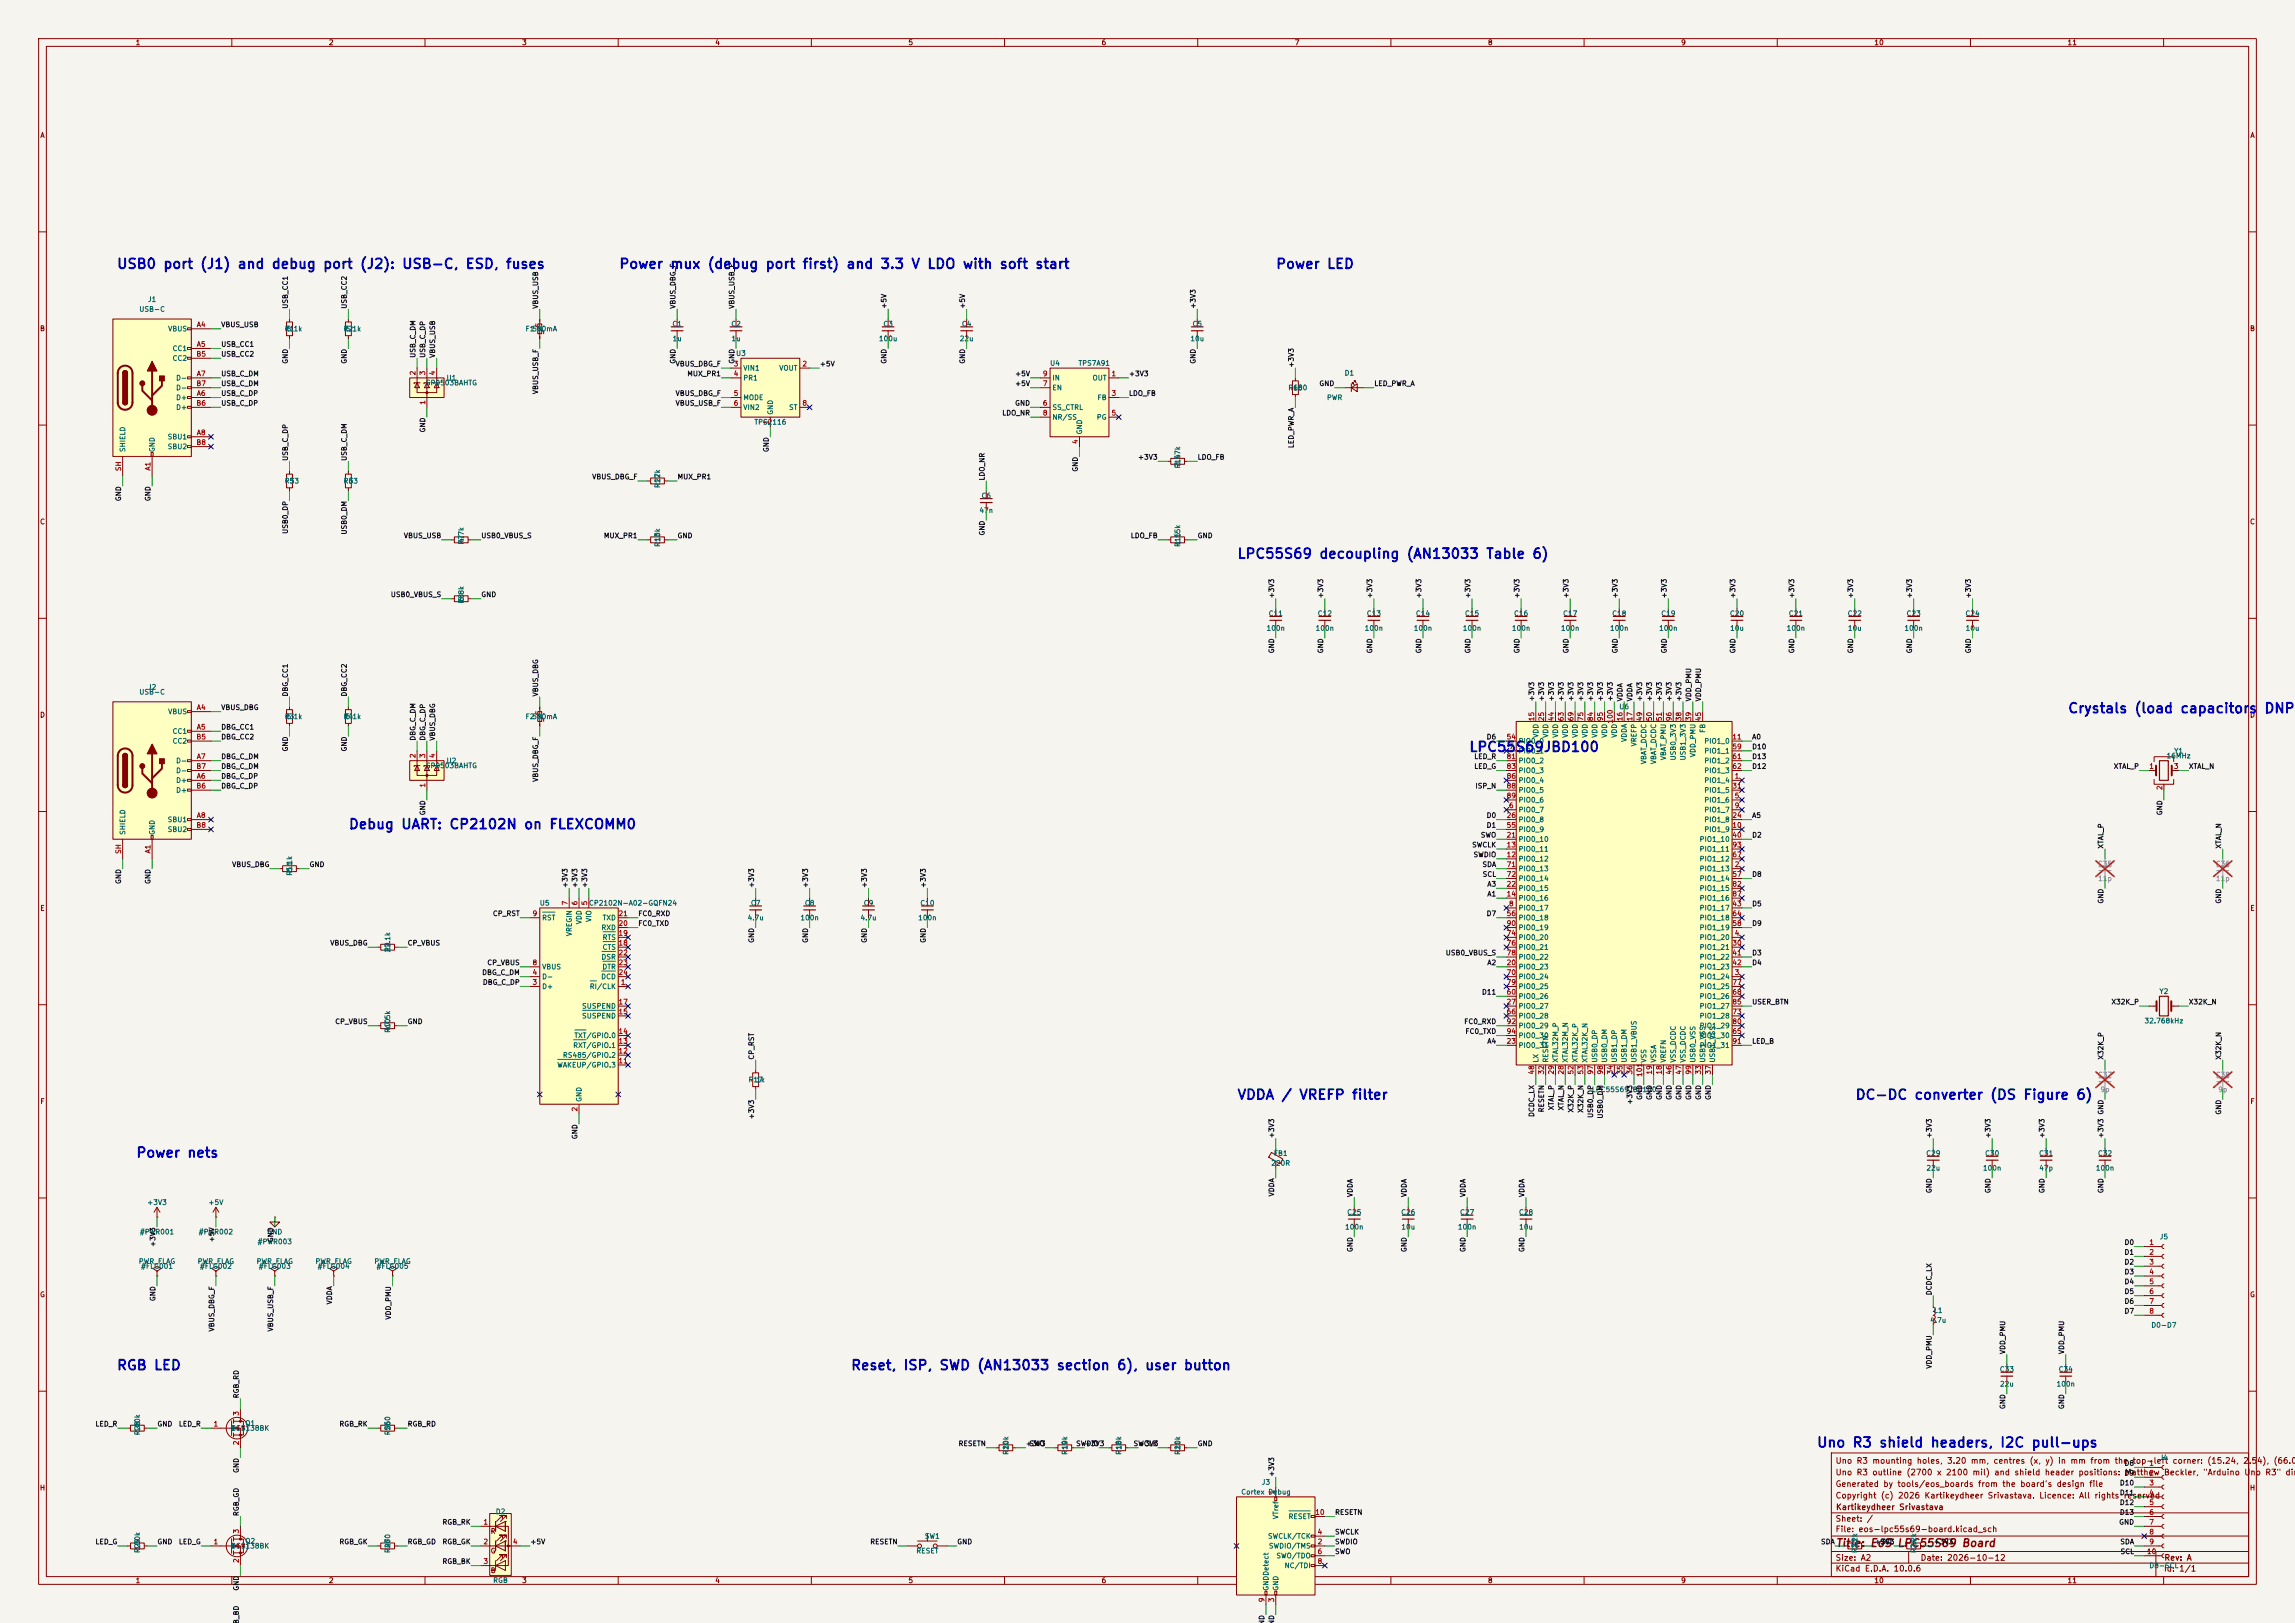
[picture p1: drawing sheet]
<svg xmlns="http://www.w3.org/2000/svg" width="594mm" height="420mm" viewBox="0 0 594 420" stroke-linecap="round" stroke-linejoin="round" font-family="sans-serif">
<defs><g id="words">
<g font-size="2.5" fill="#0000c2">
<text x="30.1" y="70.2">USB0 port (J1) and debug port (J2): USB-C, ESD, fuses</text>
<text x="160.1" y="70.2">Power mux (debug port first) and 3.3 V LDO with soft start</text>
<text x="330.1" y="70.2">Power LED</text>
<text x="320.1" y="145.2">LPC55S69 decoupling (AN13033 Table 6)</text>
<text x="535.1" y="185.2">Crystals (load capacitors</text>
<text x="585.9" y="185.2">DNP)</text>
<text x="380.1" y="195.2">LPC55S69JBD100</text>
<text x="90.1" y="215.2">Debug UART: CP2102N on FLEXCOMM0</text>
<text x="320.1" y="285.2">VDDA / VREFP filter</text>
<text x="480.1" y="285.2">DC-DC converter (DS Figure 6)</text>
<text x="35.1" y="300.2">Power nets</text>
<text x="30.1" y="355.2">RGB LED</text>
<text x="220.1" y="355.2">Reset, ISP, SWD (AN13033 section 6), user button</text>
<text x="470.1" y="375.2">Uno R3 shield headers, I2C pull-ups</text>
</g>
<text font-size="2" fill="#840000" x="475" y="400.8">Title: EoS LPC55S69 Board</text>
<g font-size="1.5" fill="#840000">
<text x="475" y="382.1">Uno R3 outline (2700 x 2100 mil) and shield header positions: Matthew Beckler, &quot;Arduino Uno R3&quot; dim</text>
<text x="475" y="379.1">Uno R3 mounting holes, 3.20 mm, centres (x, y) in mm from the top-left corner: (15.24, 2.54), (66.04</text>
<text x="475" y="388.1">Copyright (c) 2026 Kartikeydheer Srivastava. Licence: All rights reserved</text>
<text x="475" y="385.1">Generated by tools/eos_boards from the board's design file</text>
<text x="475" y="394.1">Sheet: /</text>
<text x="475.1" y="391.1">Kartikeydheer Srivastava</text>
<text x="475" y="396.8">File: eos-lpc55s69-board.kicad_sch</text>
<text x="475" y="407">KiCad E.D.A. 10.0.6</text>
<text x="475" y="404.2">Size: A2</text>
<text x="497" y="404.2">Date: 2026-10-12</text>
<text x="560" y="407">Id: 1/1</text>
<text x="560.1" y="404.2">Rev: A</text>
</g>
<g font-size="1.3" fill="#840000">
<text x="35" y="12">1</text>
<text x="85" y="12">2</text>
<text x="135" y="12">3</text>
<text x="185" y="12">4</text>
<text x="235" y="12">5</text>
<text x="285" y="12">6</text>
<text x="335" y="12">7</text>
<text x="385" y="12">8</text>
<text x="435" y="12">9</text>
<text x="485" y="12">10</text>
<text x="535" y="12">11</text>
<text x="10.3" y="36">A</text>
<text x="582.3" y="36">A</text>
<text x="10.2" y="86">B</text>
<text x="582.2" y="86">B</text>
<text x="10.2" y="136">C</text>
<text x="582.2" y="136">C</text>
<text x="10.2" y="186">D</text>
<text x="582.2" y="186">D</text>
<text x="10.3" y="236">E</text>
<text x="582.3" y="236">E</text>
<text x="10.3" y="286">F</text>
<text x="582.3" y="286">F</text>
<text x="10.2" y="336">G</text>
<text x="582.2" y="336">G</text>
<text x="10.2" y="386">H</text>
<text x="582.2" y="386">H</text>
<text x="126.9" y="397.2">R</text>
<text x="126.9" y="402.3">G</text>
<text x="126.9" y="407.4">B</text>
<text x="35" y="410">1</text>
<text x="85" y="410">2</text>
<text x="135" y="410">3</text>
<text x="185" y="410">4</text>
<text x="235" y="410">5</text>
<text x="285" y="410">6</text>
<text x="385" y="410">8</text>
<text x="435" y="410">9</text>
<text x="485" y="410">10</text>
<text x="535" y="410">11</text>
</g>
<g font-size="1.3" fill="#006464">
<text x="35.9" y="81">USB-C</text>
<text x="38.2" y="78.4">J1</text>
<text x="43.4" y="86.1">VBUS</text>
<text x="73.6" y="86.1">R1</text>
<text x="74" y="86.1">5.1k</text>
<text x="88.8" y="86.1">R2</text>
<text x="89.3" y="86.1">5.1k</text>
<text x="135.9" y="86.1">F1</text>
<text x="137.6" y="86.1">500mA</text>
<text x="173.9" y="84.8">C1</text>
<text x="174" y="88.6">1u</text>
<text x="189.1" y="84.8">C2</text>
<text x="189.2" y="88.6">1u</text>
<text x="227.4" y="88.6">100u</text>
<text x="228.5" y="84.8">C3</text>
<text x="248.3" y="88.6">22u</text>
<text x="248.8" y="84.8">C4</text>
<text x="308" y="88.6">10u</text>
<text x="308.5" y="84.8">C5</text>
<text x="44.5" y="91.1">CC1</text>
<text x="44.5" y="93.7">CC2</text>
<text x="190.4" y="92.4">U3</text>
<text x="271.7" y="94.9">U4</text>
<text x="279" y="94.9">TPS7A91</text>
<text x="45.4" y="98.8">D-</text>
<text x="45.4" y="101.3">D-</text>
<text x="110.1" y="100">SP0503BAHTG</text>
<text x="115.4" y="98.8">U1</text>
<text x="192.3" y="96.2">VIN1</text>
<text x="192.3" y="98.8">PR1</text>
<text x="201.6" y="96.2">VOUT</text>
<text x="272.3" y="101.3">EN</text>
<text x="272.3" y="98.8">IN</text>
<text x="282.7" y="98.8">OUT</text>
<text x="333.3" y="101.3">R16</text>
<text x="334.6" y="101.3">680</text>
<text x="347.9" y="97.5">D1</text>
<text x="45.4" y="103.8">D+</text>
<text x="45.4" y="106.4">D+</text>
<text x="192.3" y="103.8">MODE</text>
<text x="192.3" y="106.4">VIN2</text>
<text x="200.4" y="107.5" transform="rotate(-90 200.4 107.5)">GND</text>
<text x="204.1" y="106.4">ST</text>
<text x="272.3" y="106.4">SS_CTRL</text>
<text x="283.9" y="103.8">FB</text>
<text x="343.3" y="103.8">PWR</text>
<text x="43.3" y="114">SBU1</text>
<text x="195.1" y="110.2">TPS2116</text>
<text x="272.3" y="108.9">NR/SS</text>
<text x="280.4" y="112.5" transform="rotate(-90 280.4 112.5)">GND</text>
<text x="283.7" y="108.9">PG</text>
<text x="32.7" y="117.1" transform="rotate(-90 32.7 117.1)">SHIELD</text>
<text x="40.3" y="117.1" transform="rotate(-90 40.3 117.1)">GND</text>
<text x="43.3" y="116.5">SBU2</text>
<text x="73.6" y="125.4">R5</text>
<text x="74.9" y="125.4">33</text>
<text x="88.8" y="125.4">R6</text>
<text x="90.1" y="125.4">33</text>
<text x="171.1" y="125" transform="rotate(-90 171.1 125)">27k</text>
<text x="305.8" y="121.4" transform="rotate(-90 305.8 121.4)">R14</text>
<text x="305.8" y="120.9" transform="rotate(-90 305.8 120.9)">3.57k</text>
<text x="171.1" y="126.4" transform="rotate(-90 171.1 126.4)">R12</text>
<text x="253.9" y="129.2">C6</text>
<text x="253.4" y="133">47n</text>
<text x="120.3" y="141.1" transform="rotate(-90 120.3 141.1)">R7</text>
<text x="120.3" y="140.6" transform="rotate(-90 120.3 140.6)">4.7k</text>
<text x="171.1" y="141.7" transform="rotate(-90 171.1 141.7)">R13</text>
<text x="171.1" y="140.3" transform="rotate(-90 171.1 140.3)">10k</text>
<text x="305.8" y="141.7" transform="rotate(-90 305.8 141.7)">R15</text>
<text x="305.8" y="141.2" transform="rotate(-90 305.8 141.2)">1.15k</text>
<text x="120.3" y="155.8" transform="rotate(-90 120.3 155.8)">6.8k</text>
<text x="120.3" y="156.3" transform="rotate(-90 120.3 156.3)">R8</text>
<text x="328.2" y="159.7">C11</text>
<text x="340.9" y="159.7">C12</text>
<text x="353.6" y="159.7">C13</text>
<text x="366.3" y="159.7">C14</text>
<text x="379" y="159.7">C15</text>
<text x="391.7" y="159.7">C16</text>
<text x="404.4" y="159.7">C17</text>
<text x="417.1" y="159.7">C18</text>
<text x="429.8" y="159.7">C19</text>
<text x="447.6" y="159.7">C20</text>
<text x="462.8" y="159.7">C21</text>
<text x="478.1" y="159.7">C22</text>
<text x="493.3" y="159.7">C23</text>
<text x="508.6" y="159.7">C24</text>
<text x="327.7" y="163.5">100n</text>
<text x="340.4" y="163.5">100n</text>
<text x="353.1" y="163.5">100n</text>
<text x="365.8" y="163.5">100n</text>
<text x="378.5" y="163.5">100n</text>
<text x="391.2" y="163.5">100n</text>
<text x="403.9" y="163.5">100n</text>
<text x="416.6" y="163.5">100n</text>
<text x="429.3" y="163.5">100n</text>
<text x="447.7" y="163.5">10u</text>
<text x="462.3" y="163.5">100n</text>
<text x="478.1" y="163.5">10u</text>
<text x="492.8" y="163.5">100n</text>
<text x="508.6" y="163.5">10u</text>
<text x="38.2" y="178.8">J2</text>
<text x="35.9" y="180">USB-C</text>
<text x="43.4" y="185.1">VBUS</text>
<text x="419" y="183.8">U6</text>
<text x="44.5" y="190.2">CC1</text>
<text x="73.6" y="186.4">R3</text>
<text x="74" y="186.4">5.1k</text>
<text x="88.8" y="186.4">R4</text>
<text x="89.3" y="186.4">5.1k</text>
<text x="135.9" y="186.4">F2</text>
<text x="137.6" y="186.4">500mA</text>
<text x="398.5" y="191.1" transform="rotate(-90 398.5 191.1)">VDD</text>
<text x="401" y="191.1" transform="rotate(-90 401 191.1)">VDD</text>
<text x="403.6" y="191.1" transform="rotate(-90 403.6 191.1)">VDD</text>
<text x="406.1" y="191.1" transform="rotate(-90 406.1 191.1)">VDD</text>
<text x="408.6" y="191.1" transform="rotate(-90 408.6 191.1)">VDD</text>
<text x="411.2" y="191.1" transform="rotate(-90 411.2 191.1)">VDD</text>
<text x="413.7" y="191.1" transform="rotate(-90 413.7 191.1)">VDD</text>
<text x="416.3" y="191.1" transform="rotate(-90 416.3 191.1)">VDD</text>
<text x="418.8" y="191.1" transform="rotate(-90 418.8 191.1)">VDD</text>
<text x="441.7" y="189.8" transform="rotate(-90 441.7 189.8)">FB</text>
<text x="44.5" y="192.7">CC2</text>
<text x="45.4" y="197.8">D-</text>
<text x="115.4" y="197.8">U2</text>
<text x="392.9" y="195.3">PIO0_1</text>
<text x="392.9" y="192.7">PIO0_0</text>
<text x="392.9" y="197.8">PIO0_2</text>
<text x="421.3" y="192.1" transform="rotate(-90 421.3 192.1)">VDDA</text>
<text x="423.9" y="193.3" transform="rotate(-90 423.9 193.3)">VREFP</text>
<text x="426.4" y="197.9" transform="rotate(-90 426.4 197.9)">VBAT_DCDC</text>
<text x="429" y="197.9" transform="rotate(-90 429 197.9)">VBAT_DCDC</text>
<text x="431.5" y="196.9" transform="rotate(-90 431.5 196.9)">VBAT_PMU</text>
<text x="434" y="196.9" transform="rotate(-90 434 196.9)">USB0_3V3</text>
<text x="436.6" y="196.9" transform="rotate(-90 436.6 196.9)">USB1_3V3</text>
<text x="439.1" y="196.1" transform="rotate(-90 439.1 196.1)">VDD_PMU</text>
<text x="441" y="192.7">PIO1_0</text>
<text x="441" y="195.3">PIO1_1</text>
<text x="441" y="197.8">PIO1_2</text>
<text x="560.6" y="196.5">16MHz</text>
<text x="562.6" y="195.3">Y1</text>
<text x="45.4" y="202.9">D+</text>
<text x="45.4" y="200.4">D-</text>
<text x="110.1" y="199.1">SP0503BAHTG</text>
<text x="392.9" y="200.4">PIO0_3</text>
<text x="392.9" y="202.9">PIO0_4</text>
<text x="441" y="202.9">PIO1_4</text>
<text x="441" y="200.4">PIO1_3</text>
<text x="45.4" y="205.4">D+</text>
<text x="392.9" y="205.4">PIO0_5</text>
<text x="392.9" y="208">PIO0_6</text>
<text x="441" y="208">PIO1_6</text>
<text x="441" y="205.4">PIO1_5</text>
<text x="43.3" y="213.1">SBU1</text>
<text x="43.3" y="215.6">SBU2</text>
<text x="392.9" y="210.5">PIO0_7</text>
<text x="392.9" y="213.1">PIO0_8</text>
<text x="392.9" y="215.6">PIO0_9</text>
<text x="441" y="210.5">PIO1_7</text>
<text x="441" y="215.6">PIO1_9</text>
<text x="441" y="213.1">PIO1_8</text>
<text x="32.7" y="216.2" transform="rotate(-90 32.7 216.2)">SHIELD</text>
<text x="40.3" y="216.2" transform="rotate(-90 40.3 216.2)">GND</text>
<text x="392.9" y="220.7">PIO0_11</text>
<text x="392.9" y="218.1">PIO0_10</text>
<text x="439.8" y="218.1">PIO1_10</text>
<text x="439.8" y="220.7">PIO1_11</text>
<text x="75.9" y="226.8" transform="rotate(-90 75.9 226.8)">R11</text>
<text x="75.9" y="225.7" transform="rotate(-90 75.9 225.7)">5.1k</text>
<text x="392.9" y="223.2">PIO0_12</text>
<text x="392.9" y="225.8">PIO0_13</text>
<text x="439.8" y="225.8">PIO1_13</text>
<text x="439.8" y="223.2">PIO1_12</text>
<text x="392.9" y="233.4">PIO0_16</text>
<text x="392.9" y="230.8">PIO0_15</text>
<text x="392.9" y="228.3">PIO0_14</text>
<text x="439.8" y="228.3">PIO1_14</text>
<text x="439.8" y="230.8">PIO1_15</text>
<text x="439.8" y="233.4">PIO1_16</text>
<text x="139.6" y="234.6">U5</text>
<text x="140.2" y="238.5">RST</text>
<text x="150.8" y="239.3" transform="rotate(-90 150.8 239.3)">VDD</text>
<text x="152.3" y="234.6">CP2102N-A02-GQFN24</text>
<text x="153.4" y="238.7" transform="rotate(-90 153.4 238.7)">VIO</text>
<text x="155.8" y="238.5">TXD</text>
<text x="193.4" y="238.5">4.7u</text>
<text x="194.2" y="234.6">C7</text>
<text x="207" y="238.5">100n</text>
<text x="208.2" y="234.6">C8</text>
<text x="222.6" y="238.5">4.7u</text>
<text x="223.4" y="234.6">C9</text>
<text x="237.5" y="238.5">100n</text>
<text x="238.1" y="234.6">C10</text>
<text x="392.9" y="235.9">PIO0_17</text>
<text x="392.9" y="238.5">PIO0_18</text>
<text x="439.8" y="235.9">PIO1_17</text>
<text x="439.8" y="238.5">PIO1_18</text>
<text x="148.3" y="242.4" transform="rotate(-90 148.3 242.4)">VREGIN</text>
<text x="155.5" y="241">RXD</text>
<text x="155.8" y="243.5">RTS</text>
<text x="392.9" y="243.5">PIO0_20</text>
<text x="392.9" y="241">PIO0_19</text>
<text x="439.8" y="243.5">PIO1_20</text>
<text x="439.8" y="241">PIO1_19</text>
<text x="101.3" y="246.6" transform="rotate(-90 101.3 246.6)">22.1k</text>
<text x="101.3" y="246.5" transform="rotate(-90 101.3 246.5)">R9</text>
<text x="140.2" y="251.2">VBUS</text>
<text x="155.5" y="248.6">DSR</text>
<text x="155.8" y="251.2">DTR</text>
<text x="155.8" y="246.1">CTS</text>
<text x="392.9" y="251.2">PIO0_23</text>
<text x="392.9" y="246.1">PIO0_21</text>
<text x="392.9" y="248.6">PIO0_22</text>
<text x="439.8" y="246.1">PIO1_21</text>
<text x="439.8" y="248.6">PIO1_22</text>
<text x="439.8" y="251.2">PIO1_23</text>
<text x="140.2" y="256.2">D+</text>
<text x="140.2" y="253.7">D-</text>
<text x="152.5" y="256.2">RI/CLK</text>
<text x="155.5" y="253.7">DCD</text>
<text x="392.9" y="253.7">PIO0_24</text>
<text x="392.9" y="256.2">PIO0_25</text>
<text x="439.8" y="253.7">PIO1_24</text>
<text x="439.8" y="256.2">PIO1_25</text>
<text x="558.8" y="257.5">Y2</text>
<text x="150.5" y="263.9">SUSPEND</text>
<text x="150.5" y="261.3">SUSPEND</text>
<text x="392.9" y="261.3">PIO0_27</text>
<text x="392.9" y="258.8">PIO0_26</text>
<text x="392.9" y="263.9">PIO0_28</text>
<text x="439.8" y="258.8">PIO1_26</text>
<text x="439.8" y="263.9">PIO1_28</text>
<text x="439.8" y="261.3">PIO1_27</text>
<text x="101.3" y="267.4" transform="rotate(-90 101.3 267.4)">R10</text>
<text x="101.3" y="266.9" transform="rotate(-90 101.3 266.9)">47.5k</text>
<text x="148.5" y="268.9">TXT/GPIO.0</text>
<text x="392.9" y="266.4">PIO0_29</text>
<text x="392.9" y="268.9">PIO0_30</text>
<text x="439.8" y="268.9">PIO1_30</text>
<text x="439.8" y="266.4">PIO1_29</text>
<text x="554.9" y="265.1">32.768kHz</text>
<text x="145.6" y="274">RS485/GPIO.2</text>
<text x="148.2" y="271.5">RXT/GPIO.1</text>
<text x="392.9" y="271.5">PIO0_31</text>
<text x="398.5" y="275.1" transform="rotate(-90 398.5 275.1)">LX</text>
<text x="401" y="275.1" transform="rotate(-90 401 275.1)">RESETN</text>
<text x="403.6" y="275.1" transform="rotate(-90 403.6 275.1)">XTAL32M_P</text>
<text x="406.1" y="275.1" transform="rotate(-90 406.1 275.1)">XTAL32M_N</text>
<text x="408.6" y="275.1" transform="rotate(-90 408.6 275.1)">XTAL32K_P</text>
<text x="411.2" y="275.1" transform="rotate(-90 411.2 275.1)">XTAL32K_N</text>
<text x="413.7" y="275.1" transform="rotate(-90 413.7 275.1)">USB0_DP</text>
<text x="416.3" y="275.1" transform="rotate(-90 416.3 275.1)">USB0_DM</text>
<text x="418.8" y="275.1" transform="rotate(-90 418.8 275.1)">USB1_DP</text>
<text x="421.3" y="275.1" transform="rotate(-90 421.3 275.1)">USB1_DM</text>
<text x="423.9" y="275.1" transform="rotate(-90 423.9 275.1)">USB1_VBUS</text>
<text x="426.4" y="275.1" transform="rotate(-90 426.4 275.1)">VSS</text>
<text x="429" y="275.1" transform="rotate(-90 429 275.1)">VSSA</text>
<text x="431.5" y="275.1" transform="rotate(-90 431.5 275.1)">VREFN</text>
<text x="434" y="275.1" transform="rotate(-90 434 275.1)">VSS_DCDC</text>
<text x="436.6" y="275.1" transform="rotate(-90 436.6 275.1)">VSS_DCDC</text>
<text x="439.1" y="275.1" transform="rotate(-90 439.1 275.1)">USB0_VSS</text>
<text x="439.8" y="271.5">PIO1_31</text>
<text x="441.7" y="275.1" transform="rotate(-90 441.7 275.1)">USB1_VSS</text>
<text x="444.2" y="275.1" transform="rotate(-90 444.2 275.1)">USB1_VSS</text>
<text x="144.1" y="276.6">WAKEUP/GPIO.3</text>
<text x="193.6" y="280.4">R17</text>
<text x="195.6" y="280.4">1k</text>
<text x="150.8" y="285.3" transform="rotate(-90 150.8 285.3)">GND</text>
<text x="411.9" y="282.9">LPC55S69JBD100</text>
<text x="329.6" y="299.4">FB1</text>
<text x="498.4" y="299.4">C29</text>
<text x="513.6" y="299.4">C30</text>
<text x="527.6" y="299.4">C31</text>
<text x="542.9" y="299.4">C32</text>
<text x="328.9" y="302">220R</text>
<text x="498.5" y="303.2">22u</text>
<text x="513.1" y="303.2">100n</text>
<text x="527.7" y="303.2">47p</text>
<text x="542.3" y="303.2">100n</text>
<text x="38" y="312.1">+3V3</text>
<text x="53.8" y="312.1">+5V</text>
<text x="348.5" y="314.7">C25</text>
<text x="362.5" y="314.7">C26</text>
<text x="377.8" y="314.7">C27</text>
<text x="393" y="314.7">C28</text>
<text x="36.1" y="319.7">#PWR001</text>
<text x="51.3" y="319.7">#PWR002</text>
<text x="66.5" y="322.3">#PWR003</text>
<text x="69.1" y="319.7">GND</text>
<text x="348" y="318.5">100n</text>
<text x="362.6" y="318.5">10u</text>
<text x="377.2" y="318.5">100n</text>
<text x="393.1" y="318.5">10u</text>
<text x="558.9" y="321">J5</text>
<text x="35.8" y="327.4">PWR_FLAG</text>
<text x="36.4" y="328.6">#FLG001</text>
<text x="51" y="327.4">PWR_FLAG</text>
<text x="51.6" y="328.6">#FLG002</text>
<text x="66.3" y="327.4">PWR_FLAG</text>
<text x="66.9" y="328.6">#FLG003</text>
<text x="81.5" y="327.4">PWR_FLAG</text>
<text x="82.1" y="328.6">#FLG004</text>
<text x="96.8" y="327.4">PWR_FLAG</text>
<text x="97.3" y="328.6">#FLG005</text>
<text x="500.4" y="340.1">L1</text>
<text x="499.4" y="342.6">4.7u</text>
<text x="556.7" y="343.9">D0-D7</text>
<text x="517.5" y="355.3">C33</text>
<text x="517.5" y="359.1">22u</text>
<text x="532.2" y="359.1">100n</text>
<text x="532.7" y="355.3">C34</text>
<text x="36.5" y="371.5" transform="rotate(-90 36.5 371.5)">R28</text>
<text x="36.5" y="370.8" transform="rotate(-90 36.5 370.8)">100k</text>
<text x="59.7" y="370.5">BSS138BK</text>
<text x="63.4" y="369.3">Q1</text>
<text x="101.3" y="371.5" transform="rotate(-90 101.3 371.5)">R25</text>
<text x="101.3" y="370.2" transform="rotate(-90 101.3 370.2)">560</text>
<text x="261.3" y="376.6" transform="rotate(-90 261.3 376.6)">R20</text>
<text x="261.3" y="375.2" transform="rotate(-90 261.3 375.2)">10k</text>
<text x="276.6" y="376.6" transform="rotate(-90 276.6 376.6)">R19</text>
<text x="276.6" y="375.2" transform="rotate(-90 276.6 375.2)">10k</text>
<text x="290.5" y="376.6" transform="rotate(-90 290.5 376.6)">R18</text>
<text x="290.5" y="375.2" transform="rotate(-90 290.5 375.2)">10k</text>
<text x="305.8" y="376.6" transform="rotate(-90 305.8 376.6)">R21</text>
<text x="305.8" y="375.2" transform="rotate(-90 305.8 375.2)">10k</text>
<text x="558.9" y="378.2">J4</text>
<text x="321.1" y="387">Cortex Debug</text>
<text x="326.4" y="384.5">J3</text>
<text x="128.2" y="392.1">D2</text>
<text x="331.2" y="393.2" transform="rotate(-90 331.2 393.2)">VTref</text>
<text x="333.4" y="393.4">RESET</text>
<text x="36.5" y="401.2" transform="rotate(-90 36.5 401.2)">100k</text>
<text x="59.7" y="401">BSS138BK</text>
<text x="63.4" y="399.7">Q2</text>
<text x="101.3" y="400.7" transform="rotate(-90 101.3 400.7)">470</text>
<text x="239.2" y="398.5">SW1</text>
<text x="328" y="398.5">SWCLK/TCK</text>
<text x="328.3" y="401">SWDIO/TMS</text>
<text x="481" y="400.9" transform="rotate(-90 481 400.9)">2.2k</text>
<text x="496.3" y="400.9" transform="rotate(-90 496.3 400.9)">2.2k</text>
<text x="36.5" y="402" transform="rotate(-90 36.5 402)">R29</text>
<text x="101.3" y="402" transform="rotate(-90 101.3 402)">R26</text>
<text x="237" y="402.3">RESET</text>
<text x="330.2" y="403.6">SWO/TDO</text>
<text x="332.3" y="406.1">NC/TDI</text>
<text x="481" y="402" transform="rotate(-90 481 402)">R23</text>
<text x="496.3" y="402" transform="rotate(-90 496.3 402)">R24</text>
<text x="556.2" y="406.1">D8-SCL</text>
<text x="127.5" y="409.9">RGB</text>
<text x="328.6" y="411.8" transform="rotate(-90 328.6 411.8)">GNDDetect</text>
<text x="331.2" y="411.8" transform="rotate(-90 331.2 411.8)">GND</text>
</g>
<g font-size="1.3" fill="#0f0f0f">
<text x="74.8" y="80" transform="rotate(-90 74.8 80)">USB_CC1</text>
<text x="90" y="80" transform="rotate(-90 90 80)">USB_CC2</text>
<text x="139.6" y="80" transform="rotate(-90 139.6 80)">VBUS_USB</text>
<text x="175.1" y="80" transform="rotate(-90 175.1 80)">VBUS_DBG_F</text>
<text x="190.4" y="80" transform="rotate(-90 190.4 80)">VBUS_USB_F</text>
<text x="229.7" y="80" transform="rotate(-90 229.7 80)">+5V</text>
<text x="250.1" y="80" transform="rotate(-90 250.1 80)">+5V</text>
<text x="309.8" y="80" transform="rotate(-90 309.8 80)">+3V3</text>
<text x="57.1" y="85">VBUS_USB</text>
<text x="57.1" y="90">USB_CC1</text>
<text x="57.1" y="92.6">USB_CC2</text>
<text x="74.8" y="94.3" transform="rotate(-90 74.8 94.3)">GND</text>
<text x="90" y="94.3" transform="rotate(-90 90 94.3)">GND</text>
<text x="107.8" y="92.7" transform="rotate(-90 107.8 92.7)">USB_C_DM</text>
<text x="110.4" y="92.7" transform="rotate(-90 110.4 92.7)">USB_C_DP</text>
<text x="112.9" y="92.7" transform="rotate(-90 112.9 92.7)">VBUS_USB</text>
<text x="174.7" y="95.1">VBUS_DBG_F</text>
<text x="175.1" y="94.3" transform="rotate(-90 175.1 94.3)">GND</text>
<text x="190.4" y="94.3" transform="rotate(-90 190.4 94.3)">GND</text>
<text x="212.1" y="95.1">+5V</text>
<text x="229.7" y="94.3" transform="rotate(-90 229.7 94.3)">GND</text>
<text x="250.1" y="94.3" transform="rotate(-90 250.1 94.3)">GND</text>
<text x="309.8" y="94.3" transform="rotate(-90 309.8 94.3)">GND</text>
<text x="335.2" y="95.3" transform="rotate(-90 335.2 95.3)">+3V3</text>
<text x="57.1" y="97.7">USB_C_DM</text>
<text x="57.1" y="100.2">USB_C_DM</text>
<text x="177.8" y="97.7">MUX_PR1</text>
<text x="262.6" y="97.7">+5V</text>
<text x="262.6" y="100.2">+5V</text>
<text x="292.1" y="97.7">+3V3</text>
<text x="341.3" y="100.2">GND</text>
<text x="355.6" y="100.2">LED_PWR_A</text>
<text x="57.1" y="105.3">USB_C_DP</text>
<text x="57.1" y="102.7">USB_C_DP</text>
<text x="139.6" y="102.1" transform="rotate(-90 139.6 102.1)">VBUS_USB_F</text>
<text x="174.7" y="105.3">VBUS_USB_F</text>
<text x="174.7" y="102.7">VBUS_DBG_F</text>
<text x="259.3" y="107.8">LDO_NR</text>
<text x="262.6" y="105.3">GND</text>
<text x="292.1" y="102.7">LDO_FB</text>
<text x="110.4" y="112" transform="rotate(-90 110.4 112)">GND</text>
<text x="74.8" y="119.4" transform="rotate(-90 74.8 119.4)">USB_C_DP</text>
<text x="90" y="119.4" transform="rotate(-90 90 119.4)">USB_C_DM</text>
<text x="199.3" y="117.1" transform="rotate(-90 199.3 117.1)">GND</text>
<text x="294.4" y="119.3">+3V3</text>
<text x="309.9" y="119.3">LDO_FB</text>
<text x="335.2" y="116.1" transform="rotate(-90 335.2 116.1)">LED_PWR_A</text>
<text x="153.1" y="124.3">VBUS_DBG_F</text>
<text x="175.2" y="124.3">MUX_PR1</text>
<text x="255.1" y="124.5" transform="rotate(-90 255.1 124.5)">LDO_NR</text>
<text x="279.3" y="122.2" transform="rotate(-90 279.3 122.2)">GND</text>
<text x="31.6" y="129.8" transform="rotate(-90 31.6 129.8)">GND</text>
<text x="39.2" y="129.8" transform="rotate(-90 39.2 129.8)">GND</text>
<text x="74.8" y="138.3" transform="rotate(-90 74.8 138.3)">USB0_DP</text>
<text x="90" y="138.5" transform="rotate(-90 90 138.5)">USB0_DM</text>
<text x="104.4" y="139.6">VBUS_USB</text>
<text x="124.4" y="139.6">USB0_VBUS_S</text>
<text x="156.2" y="139.6">MUX_PR1</text>
<text x="175.2" y="139.6">GND</text>
<text x="255.1" y="138.7" transform="rotate(-90 255.1 138.7)">GND</text>
<text x="292.5" y="139.6">LDO_FB</text>
<text x="309.9" y="139.6">GND</text>
<text x="101" y="154.8">USB0_VBUS_S</text>
<text x="124.4" y="154.8">GND</text>
<text x="330.1" y="155" transform="rotate(-90 330.1 155)">+3V3</text>
<text x="342.8" y="155" transform="rotate(-90 342.8 155)">+3V3</text>
<text x="355.5" y="155" transform="rotate(-90 355.5 155)">+3V3</text>
<text x="368.2" y="155" transform="rotate(-90 368.2 155)">+3V3</text>
<text x="380.9" y="155" transform="rotate(-90 380.9 155)">+3V3</text>
<text x="393.6" y="155" transform="rotate(-90 393.6 155)">+3V3</text>
<text x="406.3" y="155" transform="rotate(-90 406.3 155)">+3V3</text>
<text x="419" y="155" transform="rotate(-90 419 155)">+3V3</text>
<text x="431.7" y="155" transform="rotate(-90 431.7 155)">+3V3</text>
<text x="449.5" y="155" transform="rotate(-90 449.5 155)">+3V3</text>
<text x="464.7" y="155" transform="rotate(-90 464.7 155)">+3V3</text>
<text x="479.9" y="155" transform="rotate(-90 479.9 155)">+3V3</text>
<text x="495.2" y="155" transform="rotate(-90 495.2 155)">+3V3</text>
<text x="510.4" y="155" transform="rotate(-90 510.4 155)">+3V3</text>
<text x="330.1" y="169.2" transform="rotate(-90 330.1 169.2)">GND</text>
<text x="342.8" y="169.2" transform="rotate(-90 342.8 169.2)">GND</text>
<text x="355.5" y="169.2" transform="rotate(-90 355.5 169.2)">GND</text>
<text x="368.2" y="169.2" transform="rotate(-90 368.2 169.2)">GND</text>
<text x="380.9" y="169.2" transform="rotate(-90 380.9 169.2)">GND</text>
<text x="393.6" y="169.2" transform="rotate(-90 393.6 169.2)">GND</text>
<text x="406.3" y="169.2" transform="rotate(-90 406.3 169.2)">GND</text>
<text x="419" y="169.2" transform="rotate(-90 419 169.2)">GND</text>
<text x="431.7" y="169.2" transform="rotate(-90 431.7 169.2)">GND</text>
<text x="449.5" y="169.2" transform="rotate(-90 449.5 169.2)">GND</text>
<text x="464.7" y="169.2" transform="rotate(-90 464.7 169.2)">GND</text>
<text x="479.9" y="169.2" transform="rotate(-90 479.9 169.2)">GND</text>
<text x="495.2" y="169.2" transform="rotate(-90 495.2 169.2)">GND</text>
<text x="510.4" y="169.2" transform="rotate(-90 510.4 169.2)">GND</text>
<text x="57.1" y="184">VBUS_DBG</text>
<text x="74.8" y="180.4" transform="rotate(-90 74.8 180.4)">DBG_CC1</text>
<text x="90" y="180.4" transform="rotate(-90 90 180.4)">DBG_CC2</text>
<text x="139.6" y="180.4" transform="rotate(-90 139.6 180.4)">VBUS_DBG</text>
<text x="397.4" y="181.6" transform="rotate(-90 397.4 181.6)">+3V3</text>
<text x="399.9" y="181.6" transform="rotate(-90 399.9 181.6)">+3V3</text>
<text x="402.5" y="181.6" transform="rotate(-90 402.5 181.6)">+3V3</text>
<text x="405" y="181.6" transform="rotate(-90 405 181.6)">+3V3</text>
<text x="407.5" y="181.6" transform="rotate(-90 407.5 181.6)">+3V3</text>
<text x="410.1" y="181.6" transform="rotate(-90 410.1 181.6)">+3V3</text>
<text x="412.6" y="181.6" transform="rotate(-90 412.6 181.6)">+3V3</text>
<text x="415.2" y="181.6" transform="rotate(-90 415.2 181.6)">+3V3</text>
<text x="417.7" y="181.6" transform="rotate(-90 417.7 181.6)">+3V3</text>
<text x="420.2" y="181.6" transform="rotate(-90 420.2 181.6)">VDDA</text>
<text x="422.8" y="181.6" transform="rotate(-90 422.8 181.6)">VDDA</text>
<text x="425.3" y="181.6" transform="rotate(-90 425.3 181.6)">+3V3</text>
<text x="427.9" y="181.6" transform="rotate(-90 427.9 181.6)">+3V3</text>
<text x="430.4" y="181.6" transform="rotate(-90 430.4 181.6)">+3V3</text>
<text x="432.9" y="181.6" transform="rotate(-90 432.9 181.6)">+3V3</text>
<text x="435.5" y="181.6" transform="rotate(-90 435.5 181.6)">+3V3</text>
<text x="438" y="181.6" transform="rotate(-90 438 181.6)">VDD_PMU</text>
<text x="440.6" y="181.6" transform="rotate(-90 440.6 181.6)">VDD_PMU</text>
<text x="57.1" y="191.6">DBG_CC2</text>
<text x="57.1" y="189.1">DBG_CC1</text>
<text x="107.8" y="191.8" transform="rotate(-90 107.8 191.8)">DBG_C_DM</text>
<text x="110.4" y="191.8" transform="rotate(-90 110.4 191.8)">DBG_C_DP</text>
<text x="112.9" y="191.8" transform="rotate(-90 112.9 191.8)">VBUS_DBG</text>
<text x="384.6" y="191.6">D6</text>
<text x="453.4" y="191.6">A0</text>
<text x="57.1" y="196.7">DBG_C_DM</text>
<text x="74.8" y="194.6" transform="rotate(-90 74.8 194.6)">GND</text>
<text x="90" y="194.6" transform="rotate(-90 90 194.6)">GND</text>
<text x="381.4" y="196.7">LED_R</text>
<text x="453.4" y="196.7">D13</text>
<text x="453.4" y="194.2">D10</text>
<text x="57.1" y="199.3">DBG_C_DM</text>
<text x="57.1" y="201.8">DBG_C_DP</text>
<text x="139.6" y="202.5" transform="rotate(-90 139.6 202.5)">VBUS_DBG_F</text>
<text x="381.4" y="199.3">LED_G</text>
<text x="453.4" y="199.3">D12</text>
<text x="547" y="199.3">XTAL_P</text>
<text x="566.4" y="199.3">XTAL_N</text>
<text x="57.1" y="204.3">DBG_C_DP</text>
<text x="381.7" y="204.3">ISP_N</text>
<text x="110.4" y="211.1" transform="rotate(-90 110.4 211.1)">GND</text>
<text x="384.6" y="212">D0</text>
<text x="384.6" y="214.5">D1</text>
<text x="453.4" y="212">A5</text>
<text x="559.9" y="211.1" transform="rotate(-90 559.9 211.1)">GND</text>
<text x="380.9" y="219.6">SWCLK</text>
<text x="383.1" y="217">SWO</text>
<text x="453.4" y="217">D2</text>
<text x="544.7" y="219.7" transform="rotate(-90 544.7 219.7)">XTAL_P</text>
<text x="575.2" y="219.7" transform="rotate(-90 575.2 219.7)">XTAL_N</text>
<text x="59.9" y="224.7">VBUS_DBG</text>
<text x="80" y="224.7">GND</text>
<text x="381.3" y="222.1">SWDIO</text>
<text x="383.6" y="224.7">SDA</text>
<text x="383.6" y="227.2">SCL</text>
<text x="453.4" y="227.2">D8</text>
<text x="31.6" y="228.9" transform="rotate(-90 31.6 228.9)">GND</text>
<text x="39.2" y="228.9" transform="rotate(-90 39.2 228.9)">GND</text>
<text x="147.2" y="229.9" transform="rotate(-90 147.2 229.9)">+3V3</text>
<text x="149.7" y="229.9" transform="rotate(-90 149.7 229.9)">+3V3</text>
<text x="152.3" y="229.9" transform="rotate(-90 152.3 229.9)">+3V3</text>
<text x="195.5" y="229.9" transform="rotate(-90 195.5 229.9)">+3V3</text>
<text x="209.4" y="229.9" transform="rotate(-90 209.4 229.9)">+3V3</text>
<text x="224.7" y="229.9" transform="rotate(-90 224.7 229.9)">+3V3</text>
<text x="239.9" y="229.9" transform="rotate(-90 239.9 229.9)">+3V3</text>
<text x="384.8" y="229.7">A3</text>
<text x="384.8" y="232.3">A1</text>
<text x="544.7" y="234" transform="rotate(-90 544.7 234)">GND</text>
<text x="575.2" y="234" transform="rotate(-90 575.2 234)">GND</text>
<text x="127.4" y="237.4">CP_RST</text>
<text x="165.1" y="237.4">FC0_RXD</text>
<text x="165.1" y="239.9">FC0_TXD</text>
<text x="384.6" y="237.4">D7</text>
<text x="453.4" y="239.9">D9</text>
<text x="453.4" y="234.8">D5</text>
<text x="85.3" y="245">VBUS_DBG</text>
<text x="105.4" y="245">CP_VBUS</text>
<text x="195.5" y="244.1" transform="rotate(-90 195.5 244.1)">GND</text>
<text x="209.4" y="244.1" transform="rotate(-90 209.4 244.1)">GND</text>
<text x="224.7" y="244.1" transform="rotate(-90 224.7 244.1)">GND</text>
<text x="239.9" y="244.1" transform="rotate(-90 239.9 244.1)">GND</text>
<text x="126" y="250.1">CP_VBUS</text>
<text x="374.1" y="247.5">USB0_VBUS_S</text>
<text x="384.8" y="250.1">A2</text>
<text x="453.4" y="250.1">D4</text>
<text x="453.4" y="247.5">D3</text>
<text x="124.7" y="252.6">DBG_C_DM</text>
<text x="124.8" y="255.1">DBG_C_DP</text>
<text x="383.4" y="257.7">D11</text>
<text x="453.4" y="260.2">USER_BTN</text>
<text x="546.4" y="260.2">X32K_P</text>
<text x="566.4" y="260.2">X32K_N</text>
<text x="86.6" y="265.3">CP_VBUS</text>
<text x="105.4" y="265.3">GND</text>
<text x="378.8" y="265.3">FC0_RXD</text>
<text x="379.1" y="267.8">FC0_TXD</text>
<text x="195.5" y="274.3" transform="rotate(-90 195.5 274.3)">CP_RST</text>
<text x="384.8" y="270.4">A4</text>
<text x="453.4" y="270.4">LED_B</text>
<text x="544.7" y="274.3" transform="rotate(-90 544.7 274.3)">X32K_P</text>
<text x="575.2" y="274.3" transform="rotate(-90 575.2 274.3)">X32K_N</text>
<text x="399.9" y="288" transform="rotate(-90 399.9 288)">RESETN</text>
<text x="402.5" y="287.4" transform="rotate(-90 402.5 287.4)">XTAL_P</text>
<text x="405" y="287.5" transform="rotate(-90 405 287.5)">XTAL_N</text>
<text x="422.8" y="286" transform="rotate(-90 422.8 286)">+3V3</text>
<text x="425.3" y="284.8" transform="rotate(-90 425.3 284.8)">GND</text>
<text x="427.9" y="284.8" transform="rotate(-90 427.9 284.8)">GND</text>
<text x="430.4" y="284.8" transform="rotate(-90 430.4 284.8)">GND</text>
<text x="432.9" y="284.8" transform="rotate(-90 432.9 284.8)">GND</text>
<text x="435.5" y="284.8" transform="rotate(-90 435.5 284.8)">GND</text>
<text x="438" y="284.8" transform="rotate(-90 438 284.8)">GND</text>
<text x="440.6" y="284.8" transform="rotate(-90 440.6 284.8)">GND</text>
<text x="443.1" y="284.8" transform="rotate(-90 443.1 284.8)">GND</text>
<text x="195.5" y="289.8" transform="rotate(-90 195.5 289.8)">+3V3</text>
<text x="397.4" y="289.2" transform="rotate(-90 397.4 289.2)">DCDC_LX</text>
<text x="407.5" y="288" transform="rotate(-90 407.5 288)">X32K_P</text>
<text x="410.1" y="288.1" transform="rotate(-90 410.1 288.1)">X32K_N</text>
<text x="412.6" y="289.4" transform="rotate(-90 412.6 289.4)">USB0_DP</text>
<text x="415.2" y="289.6" transform="rotate(-90 415.2 289.6)">USB0_DM</text>
<text x="575.2" y="288.6" transform="rotate(-90 575.2 288.6)">GND</text>
<text x="149.7" y="294.9" transform="rotate(-90 149.7 294.9)">GND</text>
<text x="330.1" y="294.7" transform="rotate(-90 330.1 294.7)">+3V3</text>
<text x="500.3" y="294.7" transform="rotate(-90 500.3 294.7)">+3V3</text>
<text x="515.5" y="294.7" transform="rotate(-90 515.5 294.7)">+3V3</text>
<text x="529.5" y="294.7" transform="rotate(-90 529.5 294.7)">+3V3</text>
<text x="544.7" y="294.7" transform="rotate(-90 544.7 294.7)">+3V3 GND</text>
<text x="330.1" y="309.7" transform="rotate(-90 330.1 309.7)">VDDA</text>
<text x="350.4" y="309.9" transform="rotate(-90 350.4 309.9)">VDDA</text>
<text x="364.4" y="309.9" transform="rotate(-90 364.4 309.9)">VDDA</text>
<text x="379.6" y="309.9" transform="rotate(-90 379.6 309.9)">VDDA</text>
<text x="394.8" y="309.9" transform="rotate(-90 394.8 309.9)">VDDA</text>
<text x="500.3" y="308.9" transform="rotate(-90 500.3 308.9)">GND</text>
<text x="515.5" y="308.9" transform="rotate(-90 515.5 308.9)">GND</text>
<text x="529.5" y="308.9" transform="rotate(-90 529.5 308.9)">GND</text>
<text x="544.7" y="308.9" transform="rotate(-90 544.7 308.9)">GND</text>
<text x="40.5" y="322.8" transform="rotate(-90 40.5 322.8)">+3V3</text>
<text x="55.8" y="321.6" transform="rotate(-90 55.8 321.6)">+5V</text>
<text x="71" y="321.6" transform="rotate(-90 71 321.6)">GND</text>
<text x="549.7" y="322.5">D0</text>
<text x="350.4" y="324.1" transform="rotate(-90 350.4 324.1)">GND</text>
<text x="364.4" y="324.1" transform="rotate(-90 364.4 324.1)">GND</text>
<text x="379.6" y="324.1" transform="rotate(-90 379.6 324.1)">GND</text>
<text x="394.8" y="324.1" transform="rotate(-90 394.8 324.1)">GND</text>
<text x="549.7" y="327.5">D2</text>
<text x="549.7" y="325">D1</text>
<text x="500.3" y="335.3" transform="rotate(-90 500.3 335.3)">DCDC_LX</text>
<text x="549.7" y="335.2">D5</text>
<text x="549.7" y="332.6">D4</text>
<text x="549.7" y="330.1">D3</text>
<text x="40.5" y="336.8" transform="rotate(-90 40.5 336.8)">GND</text>
<text x="86.2" y="337.7" transform="rotate(-90 86.2 337.7)">VDDA</text>
<text x="101.5" y="341.6" transform="rotate(-90 101.5 341.6)">VDD_PMU</text>
<text x="549.7" y="340.2">D7</text>
<text x="549.7" y="337.7">D6</text>
<text x="55.8" y="344.7" transform="rotate(-90 55.8 344.7)">VBUS_DBG_F</text>
<text x="71" y="344.7" transform="rotate(-90 71 344.7)">VBUS_USB_F</text>
<text x="519.3" y="350.5" transform="rotate(-90 519.3 350.5)">VDD_PMU</text>
<text x="534.5" y="350.5" transform="rotate(-90 534.5 350.5)">VDD_PMU</text>
<text x="500.3" y="354.3" transform="rotate(-90 500.3 354.3)">VDD_PMU</text>
<text x="62.1" y="362" transform="rotate(-90 62.1 362)">RGB_RD</text>
<text x="519.3" y="364.8" transform="rotate(-90 519.3 364.8)">GND</text>
<text x="534.5" y="364.8" transform="rotate(-90 534.5 364.8)">GND</text>
<text x="24.6" y="369.4">LED_R</text>
<text x="40.6" y="369.4">GND</text>
<text x="46.2" y="369.4">LED_R</text>
<text x="87.7" y="369.4">RGB_RK</text>
<text x="105.4" y="369.4">RGB_RD</text>
<text x="248" y="374.5">RESETN</text>
<text x="265.4" y="374.5">+3V3</text>
<text x="266.3" y="374.5">SWO</text>
<text x="278.4" y="374.5">SWDIO</text>
<text x="280.6" y="374.5">+3V3</text>
<text x="293.3" y="374.5">SWCLK</text>
<text x="294.6" y="374.5">+3V3</text>
<text x="309.9" y="374.5">GND</text>
<text x="62.1" y="381.3" transform="rotate(-90 62.1 381.3)">GND</text>
<text x="330.1" y="382.3" transform="rotate(-90 330.1 382.3)">+3V3</text>
<text x="549.7" y="382.1">D9</text>
<text x="549.7" y="379.6">D8</text>
<text x="548.5" y="389.8">D12</text>
<text x="548.5" y="387.2">D11</text>
<text x="548.5" y="384.7">D10</text>
<text x="62.1" y="392.5" transform="rotate(-90 62.1 392.5)">RGB_GD</text>
<text x="114.4" y="394.8">RGB_RK</text>
<text x="345.4" y="392.3">RESETN</text>
<text x="548.4" y="394.8">GND</text>
<text x="548.5" y="392.3">D13</text>
<text x="24.6" y="399.9">LED_G</text>
<text x="40.6" y="399.9">GND</text>
<text x="46.2" y="399.9">LED_G</text>
<text x="87.7" y="399.9">RGB_GK</text>
<text x="105.4" y="399.9">RGB_GD</text>
<text x="114.4" y="399.9">RGB_GK</text>
<text x="137.1" y="399.9">+5V</text>
<text x="225.1" y="399.9">RESETN</text>
<text x="247.6" y="399.9">GND</text>
<text x="345.4" y="397.4">SWCLK</text>
<text x="345.4" y="399.9">SWDIO</text>
<text x="471.2" y="399.9">SDA</text>
<text x="485.1" y="399.9">+3V3</text>
<text x="486.5" y="399.9">SCL</text>
<text x="500.4" y="399.9">+3V3</text>
<text x="548.7" y="399.9">SDA</text>
<text x="114.4" y="405">RGB_BK</text>
<text x="345.4" y="402.5">SWO</text>
<text x="548.7" y="402.5">SCL</text>
<text x="62.1" y="411.8" transform="rotate(-90 62.1 411.8)">GND</text>
<text x="62.1" y="420.4" transform="rotate(-90 62.1 420.4)">B_BD</text>
<text x="327.5" y="420.7" transform="rotate(-90 327.5 420.7)">ND</text>
<text x="330.1" y="420.7" transform="rotate(-90 330.1 420.7)">ND</text>
</g>
<g font-size="1.3" fill="#a90000">
<text x="50.8" y="85">A4</text>
<text x="50.7" y="92.6">B5</text>
<text x="50.8" y="90">A5</text>
<text x="189.8" y="95.1">3</text>
<text x="207.5" y="95.1">2</text>
<text x="50.7" y="100.2">B7</text>
<text x="50.8" y="97.7">A7</text>
<text x="107.8" y="97.3" transform="rotate(-90 107.8 97.3)">2</text>
<text x="110.4" y="97.3" transform="rotate(-90 110.4 97.3)">3</text>
<text x="112.9" y="97.3" transform="rotate(-90 112.9 97.3)">4</text>
<text x="189.8" y="97.7">4</text>
<text x="269.8" y="100.2">7</text>
<text x="269.8" y="97.7">9</text>
<text x="287.6" y="97.7">1</text>
<text x="50.7" y="105.3">B6</text>
<text x="50.8" y="102.7">A6</text>
<text x="110.4" y="104.9" transform="rotate(-90 110.4 104.9)">1</text>
<text x="189.8" y="102.7">5</text>
<text x="189.8" y="105.3">6</text>
<text x="207.5" y="105.3">8</text>
<text x="269.8" y="105.3">6</text>
<text x="269.8" y="107.8">8</text>
<text x="287.6" y="102.7">3</text>
<text x="287.6" y="107.8">5</text>
<text x="50.8" y="112.9">A8</text>
<text x="199.3" y="110" transform="rotate(-90 199.3 110)">1</text>
<text x="50.7" y="115.4">B8</text>
<text x="279.3" y="115" transform="rotate(-90 279.3 115)">4</text>
<text x="31.6" y="122" transform="rotate(-90 31.6 122)">SH</text>
<text x="39.2" y="121.9" transform="rotate(-90 39.2 121.9)">A1</text>
<text x="50.8" y="184">A4</text>
<text x="50.7" y="191.6">B5</text>
<text x="50.8" y="189.1">A5</text>
<text x="389.8" y="191.6">54</text>
<text x="397.4" y="186.8" transform="rotate(-90 397.4 186.8)">15</text>
<text x="399.9" y="186.8" transform="rotate(-90 399.9 186.8)">25</text>
<text x="402.5" y="186.8" transform="rotate(-90 402.5 186.8)">44</text>
<text x="405" y="186.8" transform="rotate(-90 405 186.8)">63</text>
<text x="407.5" y="186.8" transform="rotate(-90 407.5 186.8)">69</text>
<text x="410.1" y="186.8" transform="rotate(-90 410.1 186.8)">75</text>
<text x="412.6" y="186.8" transform="rotate(-90 412.6 186.8)">84</text>
<text x="415.2" y="186.8" transform="rotate(-90 415.2 186.8)">95</text>
<text x="417.7" y="187.4" transform="rotate(-90 417.7 187.4)">100</text>
<text x="420.2" y="186.8" transform="rotate(-90 420.2 186.8)">16</text>
<text x="422.8" y="186.8" transform="rotate(-90 422.8 186.8)">17</text>
<text x="425.3" y="186.8" transform="rotate(-90 425.3 186.8)">49</text>
<text x="427.9" y="186.8" transform="rotate(-90 427.9 186.8)">50</text>
<text x="430.4" y="186.8" transform="rotate(-90 430.4 186.8)">51</text>
<text x="432.9" y="186.8" transform="rotate(-90 432.9 186.8)">96</text>
<text x="435.5" y="186.8" transform="rotate(-90 435.5 186.8)">38</text>
<text x="438" y="186.8" transform="rotate(-90 438 186.8)">39</text>
<text x="440.6" y="186.8" transform="rotate(-90 440.6 186.8)">45</text>
<text x="448.2" y="191.6">11</text>
<text x="50.8" y="196.7">A7</text>
<text x="107.8" y="196.3" transform="rotate(-90 107.8 196.3)">2</text>
<text x="110.4" y="196.3" transform="rotate(-90 110.4 196.3)">3</text>
<text x="112.9" y="196.3" transform="rotate(-90 112.9 196.3)">4</text>
<text x="389.8" y="196.7">81</text>
<text x="390.4" y="194.2">7</text>
<text x="448.2" y="194.2">59</text>
<text x="448.2" y="196.7">61</text>
<text x="50.7" y="199.3">B7</text>
<text x="50.8" y="201.8">A6</text>
<text x="110.4" y="203.9" transform="rotate(-90 110.4 203.9)">1</text>
<text x="389.8" y="199.3">83</text>
<text x="389.8" y="201.8">86</text>
<text x="448.2" y="199.3">62</text>
<text x="448.8" y="201.8">1</text>
<text x="556.2" y="199.3">1</text>
<text x="562.5" y="199.3">3</text>
<text x="50.7" y="204.3">B6</text>
<text x="389.8" y="204.3">88</text>
<text x="389.8" y="206.9">89</text>
<text x="390.4" y="209.4">6</text>
<text x="448.2" y="204.3">31</text>
<text x="448.8" y="206.9">5</text>
<text x="448.8" y="209.4">9</text>
<text x="559.9" y="204.6" transform="rotate(-90 559.9 204.6)">2</text>
<text x="50.7" y="214.5">B8</text>
<text x="50.8" y="212">A8</text>
<text x="389.8" y="212">26</text>
<text x="389.8" y="214.5">55</text>
<text x="448.2" y="214.5">10</text>
<text x="448.2" y="212">24</text>
<text x="31.6" y="221.1" transform="rotate(-90 31.6 221.1)">SH</text>
<text x="39.2" y="221" transform="rotate(-90 39.2 221)">A1</text>
<text x="389.8" y="219.6">13</text>
<text x="389.8" y="217">21</text>
<text x="448.2" y="217">40</text>
<text x="448.2" y="219.6">93</text>
<text x="389.8" y="222.1">12</text>
<text x="389.8" y="224.7">71</text>
<text x="389.8" y="227.2">72</text>
<text x="448.2" y="227.2">57</text>
<text x="448.2" y="222.1">67</text>
<text x="448.8" y="224.7">2</text>
<text x="389.8" y="232.3">14</text>
<text x="389.8" y="229.7">22</text>
<text x="448.2" y="229.7">82</text>
<text x="448.2" y="232.3">87</text>
<text x="137.7" y="237.4">9</text>
<text x="147.2" y="234.4" transform="rotate(-90 147.2 234.4)">7</text>
<text x="149.7" y="234.4" transform="rotate(-90 149.7 234.4)">6</text>
<text x="152.3" y="234.4" transform="rotate(-90 152.3 234.4)">5</text>
<text x="160" y="239.9">20</text>
<text x="160" y="237.4">21</text>
<text x="389.8" y="237.4">56</text>
<text x="389.8" y="239.9">90</text>
<text x="390.4" y="234.8">8</text>
<text x="448.2" y="234.8">43</text>
<text x="448.2" y="239.9">58</text>
<text x="448.2" y="237.4">64</text>
<text x="160" y="245">18</text>
<text x="160" y="242.4">19</text>
<text x="389.8" y="242.4">74</text>
<text x="389.8" y="245">76</text>
<text x="448.2" y="245">30</text>
<text x="448.8" y="242.4">4</text>
<text x="137.7" y="250.1">8</text>
<text x="160" y="247.5">22</text>
<text x="160" y="250.1">23</text>
<text x="389.8" y="250.1">20</text>
<text x="389.8" y="247.5">78</text>
<text x="448.2" y="247.5">41</text>
<text x="448.2" y="250.1">42</text>
<text x="137.7" y="255.1">3</text>
<text x="137.7" y="252.6">4</text>
<text x="160" y="252.6">24</text>
<text x="160.6" y="255.1">1</text>
<text x="389.8" y="257.7">60</text>
<text x="389.8" y="252.6">70</text>
<text x="389.8" y="255.1">79</text>
<text x="448.2" y="257.7">68</text>
<text x="448.2" y="255.1">77</text>
<text x="448.8" y="252.6">3</text>
<text x="160" y="262.8">15</text>
<text x="160" y="260.2">17</text>
<text x="389.8" y="260.2">27</text>
<text x="389.8" y="262.8">66</text>
<text x="448.2" y="262.8">73</text>
<text x="448.2" y="260.2">85</text>
<text x="160" y="267.8">14</text>
<text x="389.8" y="265.3">92</text>
<text x="389.8" y="267.8">94</text>
<text x="448.2" y="267.8">65</text>
<text x="448.2" y="265.3">80</text>
<text x="160" y="275.5">11</text>
<text x="160" y="272.9">12</text>
<text x="160" y="270.4">13</text>
<text x="389.8" y="270.4">23</text>
<text x="448.2" y="270.4">91</text>
<text x="397.4" y="278.2" transform="rotate(-90 397.4 278.2)">48</text>
<text x="399.9" y="278.2" transform="rotate(-90 399.9 278.2)">32</text>
<text x="402.5" y="278.2" transform="rotate(-90 402.5 278.2)">29</text>
<text x="405" y="278.2" transform="rotate(-90 405 278.2)">28</text>
<text x="407.5" y="278.2" transform="rotate(-90 407.5 278.2)">52</text>
<text x="410.1" y="278.2" transform="rotate(-90 410.1 278.2)">53</text>
<text x="412.6" y="278.2" transform="rotate(-90 412.6 278.2)">97</text>
<text x="415.2" y="278.2" transform="rotate(-90 415.2 278.2)">98</text>
<text x="417.7" y="278.2" transform="rotate(-90 417.7 278.2)">34</text>
<text x="420.2" y="278.2" transform="rotate(-90 420.2 278.2)">35</text>
<text x="422.8" y="278.2" transform="rotate(-90 422.8 278.2)">36</text>
<text x="425.3" y="278.8" transform="rotate(-90 425.3 278.8)">101</text>
<text x="427.9" y="278.2" transform="rotate(-90 427.9 278.2)">19</text>
<text x="430.4" y="278.2" transform="rotate(-90 430.4 278.2)">18</text>
<text x="432.9" y="278.2" transform="rotate(-90 432.9 278.2)">46</text>
<text x="435.5" y="278.2" transform="rotate(-90 435.5 278.2)">47</text>
<text x="438" y="278.2" transform="rotate(-90 438 278.2)">99</text>
<text x="440.6" y="278.2" transform="rotate(-90 440.6 278.2)">33</text>
<text x="443.1" y="278.2" transform="rotate(-90 443.1 278.2)">37</text>
<text x="149.7" y="287.8" transform="rotate(-90 149.7 287.8)">2</text>
<text x="556.2" y="322.4">1</text>
<text x="556.2" y="325">2</text>
<text x="556.2" y="327.5">3</text>
<text x="556.2" y="330.1">4</text>
<text x="556.2" y="332.6">5</text>
<text x="556.2" y="335.1">6</text>
<text x="556.2" y="337.7">7</text>
<text x="556.2" y="340.2">8</text>
<text x="55.1" y="369.4">1</text>
<text x="62.1" y="366.5" transform="rotate(-90 62.1 366.5)">3</text>
<text x="62.1" y="374.1" transform="rotate(-90 62.1 374.1)">2</text>
<text x="556.2" y="379.6">1</text>
<text x="556.2" y="382.1">2</text>
<text x="330.1" y="386.8" transform="rotate(-90 330.1 386.8)">1</text>
<text x="556.2" y="384.7">3</text>
<text x="556.2" y="387.2">4</text>
<text x="556.2" y="389.8">5</text>
<text x="125" y="394.8">1</text>
<text x="340.3" y="392.3">10</text>
<text x="556.2" y="392.3">6</text>
<text x="556.2" y="394.8">7</text>
<text x="55.1" y="399.9">1</text>
<text x="62.1" y="397" transform="rotate(-90 62.1 397)">3</text>
<text x="125" y="399.9">2</text>
<text x="132.6" y="399.9">4</text>
<text x="340.9" y="399.9">2</text>
<text x="340.9" y="397.4">4</text>
<text x="556.2" y="397.4">8</text>
<text x="556.2" y="399.9">9</text>
<text x="62.1" y="404.6" transform="rotate(-90 62.1 404.6)">2</text>
<text x="125" y="405">3</text>
<text x="340.9" y="402.5">6</text>
<text x="340.9" y="405">8</text>
<text x="555.6" y="402.5">10</text>
<text x="327.5" y="414.8" transform="rotate(-90 327.5 414.8)">9</text>
<text x="330.1" y="414.8" transform="rotate(-90 330.1 414.8)">3</text>
</g>
<g font-size="1.3" fill="#939391">
<text x="542.9" y="224.5">C35</text>
<text x="573.3" y="224.5">C36</text>
<text x="542.9" y="228.3">11p</text>
<text x="573.4" y="228.3">11p</text>
<text x="542.9" y="279.1">C37</text>
<text x="573.3" y="279.1">C38</text>
<text x="543.5" y="282.9">9p</text>
<text x="574" y="282.9">9p</text>
</g>
</g></defs>
<path d="M0 0h594v420h-594z" fill="#f5f4ef" stroke="#f5f4ef" stroke-width=".26"/>
<g fill="none" stroke="#840000" stroke-width=".26">
<path d="M10 10h574v400h-574zM12 12h570v396h-570zM60 10v2M110 10v2M160 10v2M210 10v2M260 10v2M310 10v2M360 10v2M410 10v2M460 10v2M510 10v2"/>
<path d="M560 10v2M10 60h2M582 60h2M10 110h2M582 110h2M10 160h2M582 160h2M10 210h2M582 210h2M10 260h2M582 260h2M10 310h2"/>
<path d="M582 310h2M10 360h2M474 376h108v32h-108zM582 360h2M474 397.5h108M474 391.5h108M60 408v2M110 408v2M160 408v2M210 408v2M260 408v2M310 408v2"/>
<path d="M360 408v2M410 408v2M460 408v2M474 404.5h108M474 401.5h108M494 401.5v3M510 408v2M558 401.5v6.5M560 408v2"/>
</g>
<path d="M191.8 92.7h15.2v15.3h-15.2z" fill="#ffffc2"/>
<path d="M189.2 95.3h2.6M189.2 97.8h2.6M191.8 92.7h15.2v15.3h-15.2zM207 95.3h2.5M189.2 102.9h2.6M189.2 105.4h2.6M199.4 108v2.5M207 105.4h2.5" fill="none" stroke="#840000" stroke-width=".26"/>
<path d="M29.2 82.6h20.3v35.5h-20.3z" fill="#ffffc2"/>
<g fill="none" stroke="#840000" stroke-width=".26">
<path d="M29.2 82.6h20.3v35.5h-20.3zM31.7 96.5l.2-.4 .5-.2 .4 .2 .2 .4M48.5 84.8h1v.5h-1zM48.5 89.9h1v.5h-1zM48.5 92.5h1v.5h-1zM48.5 97.5h1v.5h-1zM49.5 85.1h5.1M49.5 90.2h5.1M49.5 97.8h5.1M49.5 92.7h5.1M31.7 104.1l.2 .5 .5 .2 .4-.2 .2-.5M31.7 118.1v5.1"/>
<path d="M39.1 117.1h.5v1h-.5zM39.4 118.1v5.1M48.5 100.1h1v.5h-1zM48.5 102.6h1v.5h-1zM48.5 105.2h1v.5h-1zM48.5 112.8h1v.5h-1zM48.5 115.3h1v.5h-1zM49.5 102.9h5.1M49.5 113h5.1M49.5 105.4h5.1M49.5 100.3h5.1M49.5 115.6h5.1"/>
<path d="M89.4 122.7h1.5v3.5h-1.5zM90.2 121.9v.8M90.2 126.2v.8M33 369.6h.8M33.8 368.8h3.5v1.5h-3.5zM37.3 369.6h.8M54.6 369.6h5.3M59.9 367.7v3.8M60.5 367.8h2.5v3.5h-2.5M60.5 369.6h1.7v5.1M60.5 367.3v1M60.5 369.1v1"/>
<path d="M60.5 370.8v1.1M62.2 364.5v3.3M62.6 369.2h.8M63 369.2l.4 .6h-.8zM97.8 369.6h.8M98.6 368.8h3.5v1.5h-3.5zM102.1 369.6h.8M33.8 399.3h3.5v1.5h-3.5zM59.9 398.1v3.9M60.5 398.3h2.5v3.5h-2.5M60.5 397.8v1M60.5 399.5v1.1"/>
<path d="M62.2 395v3.3M62.6 399.7h.8M63 399.7l.4 .6h-.8zM98.6 399.3h3.5v1.5h-3.5zM33 400.1h.8M37.3 400.1h.8M54.6 400.1h5.3M60.5 400.1h1.7v5M60.5 401.3v1M97.8 400.1h.8M102.1 400.1h.8"/>
<circle cx="61.3" cy="369.6" r="2.79"/>
<circle cx="61.3" cy="400" r="2.79"/>
</g>
<path d="M31 95.2a1.9 1.9 0 0 1 2.1-.4 1.9 1.9 0 0 1 1.2 1.7v7.6a1.91 1.91 0 0 1-1.9 1.9 1.91 1.91 0 0 1-1.9-1.9v-7.7zM36.8 99.8v1.3l2.6 2.5M39.4 96v10.2M41.9 98.6v1.2l-2.5 2.6" fill="none" stroke="#840000" stroke-width=".51"/>
<g fill="#840000" stroke="#840000" stroke-width=".26">
<path d="M31.7 96.5h1.3v7.6h-1.3z"/>
<path d="M31.9 96.1l.8-.2 .3 .6h-1.3z"/>
<path d="M31.7 104.1h1.3l-.2 .5-.4 .2-.5-.2z"/>
<path d="M39.4 93.5l1.2 2.5h-2.5z"/>
<path d="M41.3 97.3h1.2v1.3h-1.2z"/>
<path d="M60.7 400.1l1-.4v.7z"/>
<path d="M60.7 369.6l1-.4v.8z"/>
<circle cx="36.8" cy="99.2" r=".63"/>
<circle cx="39.4" cy="106.2" r="1.27"/>
<circle cx="62.2" cy="398.3" r=".25"/>
<circle cx="62.2" cy="401.8" r=".25"/>
<circle cx="62.2" cy="367.8" r=".25"/>
<circle cx="62.2" cy="371.3" r=".25"/>
</g>
<path d="M126.7 391.7h5.6v16h-5.6z" fill="#ffffc2"/>
<g fill="none" stroke="#840000" stroke-width=".26">
<path d="M195.6 232.4v2M195.6 235.5v2M209.5 232.4v2M209.5 235.5v2M224.8 232.4v2M224.8 235.5v2M194.8 277.6h1.5v3.6h-1.5zM195.6 276.9v.7M195.6 281.2v.7M40.6 315h.1M40.6 312.4l-.7 1.3M40.6 312.4l.8 1.3"/>
<path d="M40.6 312.4v2.6M55.9 315h.1M55.9 312.4l-.8 1.3M55.9 312.4l.7 1.3M55.9 312.4v2.6M71.1 315v1.2h1.3l-1.3 1.3-1.3-1.3h1.3M71.1 315h.1M40.6 328.9l1.1-.6-1.1-.6-1 .6 1 .6v1.3M40.6 330.2h.1M55.9 328.9l1-.6-1-.6-1 .6 1 .6v1.3M55.9 330.2h.1M71.1 328.9l1-.6-1-.6-1 .6 1 .6v1.3"/>
<path d="M71.1 330.2h.1M86.4 328.9l1-.6-1-.6-1.1 .6 1.1 .6v1.3M86.4 330.2h.1M101.6 328.9l1-.6-1-.6-1 .6 1 .6v1.3M101.6 330.2h.1M124.5 395h7.1v10.1h-7.1M126.7 391.7h5.6v16h-5.6zM128.3 393.7v2.5zM128.3 398.8v2.5zM128.3 395l2.5-1.3v2.5zM130 392.9v-.7h-.7h.7l-1.5 1.5M130 398v-.7h-.7h.7l-1.5 1.5"/>
<path d="M130.8 393.7h.1M130.8 393.7v2.5zM130.8 398.8h.1M130.8 398.8v2.5zM131.1 392.9v-.7h-.8h.8l-1.6 1.5M131.1 398v-.7h-.8h.8l-1.6 1.5M124.5 400.1h10.1M128.3 400.1l2.5-1.3v2.5zM128.3 405.1l2.5-1.2v2.5zM128.3 403.9v2.5M130 403.1v-.8h-.7h.7l-1.5 1.6M131.1 403.1v-.8h-.8h.8l-1.6 1.6"/>
</g>
<circle cx="131.6" cy="400" r=".25" fill="#840000" stroke="#840000" stroke-width=".26"/>
<path d="M194.1 234.4h3M194.1 235.5h3M208 234.4h3.1M208 235.5h3.1M223.3 234.4h3M223.3 235.5h3" fill="none" stroke="#840000" stroke-width=".3"/>
<path d="M106 97.8h8.9v5.1h-8.9z" fill="#ffffc2"/>
<g fill="none" stroke="#840000" stroke-width=".26">
<path d="M106 97.8h8.9v5.1h-8.9zM107.9 99.1v2.5h5.1v-2.5M107.9 99.1l.7 1.2h-1.3zM107.9 95.3v3.8M108.7 99.1h-1.5v.2M110.5 99.1l.6 1.2h-1.2zM110.5 95.3v10.1M111.3 99.1h-1.6v.2M113 99.1l.7 1.2h-1.3zM113 95.3v3.8M113.8 99.1h-1.5v.2M97.8 245.1h.8"/>
<path d="M98.6 244.3h3.5v1.6h-3.5zM102.1 245.1h.8M97.8 265.4h.8M98.6 264.7h3.5v1.5h-3.5zM102.1 265.4h.8"/>
</g>
<circle cx="110.5" cy="101.6" r=".25" fill="#840000" stroke="#840000" stroke-width=".26"/>
<path d="M139.7 235h20.3v50.8h-20.3z" fill="#ffffc2"/>
<g fill="none" stroke="#840000" stroke-width=".26">
<path d="M74.2 83.3h1.5v3.6h-1.5zM74.9 82.6v.7M74.9 86.9v.7M89.4 83.3h1.5v3.6h-1.5zM90.2 82.6v.7M90.2 86.9v.7M138.7 83.8v.5l2 1.6v.5M139.2 83.8h1v2.6h-1zM139.7 82.6v5M116.8 139.7h.8M117.6 138.9h3.6v1.6h-3.6zM121.2 139.7h.7"/>
<path d="M556.3 199.4h1.7M557.5 197.1v-1.3h5.1v1.3M562.1 199.4h1.8M557.5 201.7v1.2h5.1v-1.2M560.1 202.9v1.6M137.2 237.5h2.5M139.7 235h20.3v50.8h-20.3zM147.3 232.4v2.6M149.9 232.4v2.6M152.4 232.4v2.6M160 237.5h2.6M137.2 255.3h2.5"/>
<path d="M137.2 252.7h2.5M137.2 250.2h2.5M160 255.3h2.6M160 252.7h2.6M160 250.2h2.6M160 245.1h2.6M160 242.6h2.6M160 240h2.6M160 247.7h2.6M160 275.6h2.6M160 273.1h2.6M160 270.5h2.6"/>
<path d="M160 268h2.6M160 262.9h2.6M160 260.4h2.6M556.3 260.4h1.9M562 260.4h1.9M149.9 285.8v2.5M500.4 297.2v2M515.6 297.2v2M529.6 297.2v2M544.8 297.2v2M500.4 300.2v2.1M515.6 300.2v2.1"/>
<path d="M529.6 300.2v2.1M544.8 300.2v2.1M500.4 337.8v.5l.3 .2 .2 .3-.2 .4-.3 .2 .5 .3-.1 .4-.4 .3 .3 .1 .2 .4-.2 .3-.3 .2 .3 .1 .2 .3-.1 .4-.4 .2v.5M555 322.6h4.6M555 325.1h4.6M555 327.7h4.6M555 330.2h4.6M555 332.7h4.6M555 335.3h4.6M555 337.8h4.6M560.1 322.1l-.4 .1-.1 .4 .1 .3 .4 .2M560.1 324.6l-.4 .2-.1 .3 .1 .4 .4 .1"/>
<path d="M560.1 327.2l-.4 .1-.1 .4 .1 .3 .4 .2M560.1 329.7l-.4 .1-.1 .4 .1 .4 .4 .1M560.1 332.2l-.4 .2-.1 .3 .1 .4 .4 .1M560.1 334.8l-.4 .1-.1 .4 .1 .3 .4 .2M560.1 337.3l-.4 .2-.1 .3 .1 .4 .4 .1M560.1 339.9l-.4 .1-.1 .4 .1 .3 .4 .2M519.4 353.1v2M519.4 356.1v2M534.7 353.1v2M534.7 356.1v2M555 340.4h4.6M555 379.7h4.6"/>
<path d="M560.1 379.2l-.4 .2-.1 .3 .1 .4 .4 .1M478.3 399.3h3.5v1.5h-3.5zM493.5 399.3h3.6v1.5h-3.6zM555 382.3h4.6M555 384.8h4.6M555 387.4h4.6M555 389.9h4.6M555 392.4h4.6M555 395h4.6M555 397.5h4.6M560.1 381.8l-.4 .1-.1 .4 .1 .3 .4 .2M560.1 384.3l-.4 .2-.1 .3 .1 .4 .4 .1"/>
<path d="M560.1 386.8l-.4 .2-.1 .4 .1 .3 .4 .2M560.1 389.4l-.4 .1-.1 .4 .1 .3 .4 .2M560.1 391.9l-.4 .2-.1 .3 .1 .4 .4 .1M560.1 394.5l-.4 .1-.1 .4 .1 .3 .4 .2M560.1 397l-.4 .2-.1 .3 .1 .4 .4 .1M560.1 399.5l-.4 .2-.1 .4 .1 .3 .4 .2M477.5 400.1h.8M481.8 400.1h.8M492.8 400.1h.7M497.1 400.1h.7M555 400.1h4.6M555 402.6h4.6"/>
<path d="M560.1 402.1l-.4 .1-.1 .4 .1 .3 .4 .2"/>
</g>
<path d="M140.4 236h3.2M152.8 253.8h1.6M155.7 251.3h3.6M155.8 246.2h3.5M156 248.7h3.3M156.1 243.7h3.2M156.1 241.1h3.2M144.4 274.1h7.3M148.5 269.1h3.2M148.8 266.5h2.9M150.8 261.4h8.5" fill="none" stroke="#006464" stroke-width=".26"/>
<g fill="none" stroke="#840000" stroke-width=".3">
<path d="M558.9 196.9h2.3v5h-2.3zM558.9 257.8h2.3v5.1h-2.3zM498.9 299.2h3M514.1 299.2h3M528.1 299.2h3M543.3 299.2h3.1M498.9 300.2h3M514.1 300.2h3M528.1 300.2h3M543.3 300.2h3.1M517.9 355.1h3.1M517.9 356.1h3.1"/>
<path d="M533.1 355.1h3.1M533.1 356.1h3.1"/>
</g>
<path d="M543.3 224.3h3.1M543.3 225.3h3.1M573.8 224.3h3M573.8 225.3h3M543.3 278.9h3.1M543.3 279.9h3.1M573.8 278.9h3M573.8 279.9h3" fill="none" stroke="#9c9b98" stroke-width=".3"/>
<path d="M544.8 222.3v2M544.8 225.3v2M575.3 222.3v2M575.3 225.3v2M544.8 276.9v2M544.8 279.9v2M575.3 276.9v2M575.3 279.9v2" fill="none" stroke="#9c9b98" stroke-width=".26"/>
<path d="M542.5 222.8l4.7 4M547.2 222.8l-4.7 4M573 222.8l4.7 4M577.7 222.8l-4.7 4M542.5 277.4l4.7 4M547.2 277.4l-4.7 4M573 277.4l4.7 4M577.7 277.4l-4.7 4" fill="none" stroke="#e12e31" stroke-width=".46"/>
<path d="M558 198.1v2.6M562.1 198.1v2.6M558.2 259.1v2.5M562 259.1v2.5" fill="none" stroke="#840000" stroke-width=".51"/>
<path d="M392.4 186.7h55.9v88.9h-55.9z" fill="#ffffc2"/>
<g fill="none" stroke="#840000" stroke-width=".26">
<path d="M334.5 98.6h1.5v3.5h-1.5zM335.3 97.8v.8M349.8 99.3v2M350 99.3v-.2h.3h-.3l.5 .5M350.5 98.8v-.2h.3h-.3l.5 .5M335.3 102.1v.8M348 100.3h5.1M349.8 100.3l1.5-1v2zM116.8 154.9h.8M117.6 154.2h3.6v1.5h-3.6zM121.2 154.9h.7M89.4 183.6h1.5v3.6h-1.5z"/>
<path d="M90.2 182.9v.7M90.2 187.2v.8M138.7 184.2v.5l2 1.5v.5M139.2 184.2h1v2.5h-1zM139.7 182.9v5.1M389.9 194.3h2.5M389.9 191.8h2.5M389.9 196.9h2.5M389.9 199.4h2.5M392.4 186.7h55.9v88.9h-55.9zM397.5 184.2v2.5M400 184.2v2.5"/>
<path d="M402.6 184.2v2.5M405.1 184.2v2.5M407.7 184.2v2.5M410.2 184.2v2.5M412.7 184.2v2.5M415.3 184.2v2.5M417.8 184.2v2.5M420.4 184.2v2.5M422.9 184.2v2.5M425.4 184.2v2.5M428 184.2v2.5M430.5 184.2v2.5"/>
<path d="M433.1 184.2v2.5M435.6 184.2v2.5M438.1 184.2v2.5M440.7 184.2v2.5M448.3 194.3h2.5M448.3 191.8h2.5M448.3 196.9h2.5M448.3 199.4h2.5M389.9 201.9h2.5M389.9 207h2.5M389.9 209.6h2.5M389.9 214.6h2.5"/>
<path d="M389.9 219.7h2.5M389.9 217.2h2.5M389.9 212.1h2.5M389.9 204.5h2.5M448.3 201.9h2.5M448.3 207h2.5M448.3 209.6h2.5M448.3 214.6h2.5M448.3 219.7h2.5M448.3 217.2h2.5M448.3 212.1h2.5M448.3 204.5h2.5"/>
<path d="M389.9 224.8h2.5M389.9 235h2.5M389.9 222.3h2.5M389.9 232.4h2.5M389.9 229.9h2.5M389.9 237.5h2.5M389.9 227.3h2.5M448.3 224.8h2.5M448.3 235h2.5M448.3 222.3h2.5M448.3 232.4h2.5M448.3 229.9h2.5"/>
<path d="M448.3 237.5h2.5M448.3 227.3h2.5M389.9 252.7h2.5M389.9 242.6h2.5M389.9 250.2h2.5M389.9 245.1h2.5M389.9 247.7h2.5M389.9 240h2.5M389.9 257.8h2.5M389.9 255.3h2.5M448.3 252.7h2.5M448.3 242.6h2.5"/>
<path d="M448.3 250.2h2.5M448.3 245.1h2.5M448.3 247.7h2.5M448.3 240h2.5M448.3 257.8h2.5M448.3 255.3h2.5M389.9 270.5h2.5M389.9 260.4h2.5M389.9 268h2.5M389.9 262.9h2.5M389.9 265.4h2.5M397.5 275.6v2.5"/>
<path d="M400 275.6v2.5M402.6 275.6v2.5M405.1 275.6v2.5M407.7 275.6v2.5M410.2 275.6v2.5M412.7 275.6v2.5M415.3 275.6v2.5M417.8 275.6v2.5M420.4 275.6v2.5M422.9 275.6v2.5M425.4 275.6v2.5M428 275.6v2.5"/>
<path d="M430.5 275.6v2.5M433.1 275.6v2.5M435.6 275.6v2.5M438.1 275.6v2.5M440.7 275.6v2.5M443.2 275.6v2.5M448.3 270.5h2.5M448.3 260.4h2.5M448.3 268h2.5M448.3 262.9h2.5M448.3 265.4h2.5M395 312.4v2.1"/>
<path d="M395 315.5v2"/>
</g>
<path d="M393.4 314.5h3.1M393.4 315.5h3.1" fill="none" stroke="#840000" stroke-width=".3"/>
<path d="M106 196.9h8.9v5h-8.9z" fill="#ffffc2"/>
<g fill="none" stroke="#840000" stroke-width=".26">
<path d="M309.9 82.6v2M309.9 85.6v2M302.3 119.4h.7M303 118.6h3.6v1.5h-3.6zM306.6 119.4h.7M74.2 122.7h1.5v3.5h-1.5zM74.9 121.9v.8M74.9 126.2v.8M355.6 157.5v2M381 157.5v2M393.7 157.5v2M406.4 157.5v2"/>
<path d="M419.1 157.5v2M431.8 157.5v2M449.6 157.5v2M464.8 157.5v2M480.1 157.5v2M495.3 157.5v2M510.5 157.5v2M355.6 160.5v2.1M381 160.5v2.1M393.7 160.5v2.1M406.4 160.5v2.1M419.1 160.5v2.1"/>
<path d="M431.8 160.5v2.1M449.6 160.5v2.1M464.8 160.5v2.1M480.1 160.5v2.1M495.3 160.5v2.1M510.5 160.5v2.1M106 196.9h8.9v5h-8.9zM107.9 198.1v2.6h5.1v-2.6M107.9 198.1l.7 1.3h-1.3zM107.9 194.3v3.8M108.7 198.1h-1.5v.3M110.5 198.1l.6 1.3h-1.2z"/>
<path d="M110.5 194.3v10.2M111.3 198.1h-1.6v.3M113 198.1l.7 1.3h-1.3zM113 194.3v3.8M113.8 198.1h-1.5v.3"/>
</g>
<circle cx="110.5" cy="200.7" r=".25" fill="#840000" stroke="#840000" stroke-width=".26"/>
<g fill="none" stroke="#840000" stroke-width=".3">
<path d="M308.4 84.6h3M308.4 85.6h3M354.1 159.5h3M379.5 159.5h3M392.2 159.5h3M404.9 159.5h3M417.6 159.5h3M430.3 159.5h3M448.1 159.5h3M463.3 159.5h3M478.5 159.5h3.1M493.8 159.5h3"/>
<path d="M509 159.5h3.1M354.1 160.5h3M379.5 160.5h3M392.2 160.5h3M404.9 160.5h3M417.6 160.5h3M430.3 160.5h3M448.1 160.5h3M463.3 160.5h3M478.5 160.5h3.1M493.8 160.5h3M509 160.5h3.1"/>
</g>
<path d="M29.2 181.6h20.3v35.6h-20.3z" fill="#ffffc2"/>
<g fill="none" stroke="#840000" stroke-width=".26">
<path d="M302.3 139.7h.7M303 138.9h3.6v1.6h-3.6zM306.6 139.7h.7M330.2 157.5v2M342.9 157.5v2M368.3 157.5v2M330.2 160.5v2.1M342.9 160.5v2.1M368.3 160.5v2.1M29.2 181.6h20.3v35.6h-20.3zM31.7 195.6l.2-.5 .5-.2 .4 .2 .2 .5M48.5 183.9h1v.5h-1z"/>
<path d="M48.5 189h1v.5h-1zM48.5 191.5h1v.5h-1zM48.5 196.6h1v.5h-1zM48.5 199.1h1v.5h-1zM49.5 184.2h5.1M49.5 189.2h5.1M49.5 196.9h5.1M49.5 191.8h5.1M49.5 199.4h5.1M31.7 203.2l.2 .4 .5 .2 .4-.2 .2-.4M31.7 217.2v5.1M39.1 216.2h.5v1h-.5z"/>
<path d="M39.4 217.2v5.1M48.5 201.7h1v.5h-1zM48.5 204.2h1v.5h-1zM48.5 211.8h1v.5h-1zM48.5 214.4h1v.5h-1zM49.5 201.9h5.1M49.5 212.1h5.1M49.5 204.5h5.1M49.5 214.6h5.1M72.4 224.8h.8M73.2 224h3.5v1.6h-3.5zM76.7 224.8h.8"/>
<path d="M257.8 374.7h.8M258.6 373.9h3.5v1.5h-3.5zM262.1 374.7h.8M273 374.7h.8M273.8 373.9h3.6v1.5h-3.6zM277.4 374.7h.7M287 374.7h.8M287.8 373.9h3.5v1.5h-3.5zM291.3 374.7h.8M302.3 374.7h.7M303 373.9h3.6v1.5h-3.6zM306.6 374.7h.7"/>
<path d="M237.5 398.8h5.1M240 397v1.8M234.9 400.1h2.6M242.6 400.1h2.5"/>
<circle cx="238" cy="400.1" r=".51"/>
<circle cx="242.1" cy="400.1" r=".51"/>
</g>
<path d="M31 194.2a1.9 1.9 0 0 1 2.1-.4 1.9 1.9 0 0 1 1.2 1.8v7.6a1.91 1.91 0 0 1-1.9 1.9 1.91 1.91 0 0 1-1.9-1.9v-7.8zM36.8 198.9v1.3l2.6 2.5M39.4 195.1v10.1M41.9 197.6v1.3l-2.5 2.5" fill="none" stroke="#840000" stroke-width=".51"/>
<g fill="#840000" stroke="#840000" stroke-width=".26">
<path d="M31.7 195.6h1.3v7.6h-1.3z"/>
<path d="M31.9 195.1l.7-.1 .4 .6h-1.3z"/>
<path d="M31.7 203.2h1.3l-.2 .4-.4 .2-.5-.2z"/>
<path d="M39.4 192.5l1.2 2.6h-2.5z"/>
<path d="M41.3 196.3h1.2v1.3h-1.2z"/>
<circle cx="36.8" cy="198.2" r=".63"/>
<circle cx="39.4" cy="205.2" r="1.27"/>
</g>
<path d="M328.7 159.5h3M341.4 159.5h3M366.8 159.5h3M328.7 160.5h3M341.4 160.5h3M366.8 160.5h3" fill="none" stroke="#840000" stroke-width=".3"/>
<path d="M320 387.4h20.4v25.4h-20.4z" fill="#ffffc2"/>
<g fill="none" stroke="#840000" stroke-width=".26">
<path d="M255.3 127v2M255.3 130v2.1M74.2 183.6h1.5v3.6h-1.5zM74.9 182.9v.7M74.9 187.2v.8M240 232.4v2M240 235.5v2M329.1 298.2l2.9 1.7-.7 1.2-2.9-1.7zM330.2 297.2v1.6M330.2 300.5v1.8M350.5 312.4v2.1M350.5 315.5v2"/>
<path d="M364.5 312.4v2.1M364.5 315.5v2M379.7 312.4v2.1M379.7 315.5v2M320 387.4h20.4v25.4h-20.4zM329.9 387.4h.6v1h-.6zM330.2 384.8v2.6M339.3 397.3h1.1v.5h-1.1zM339.3 392.2h1.1v.5h-1.1zM339.3 399.8h1.1v.5h-1.1zM340.4 397.5h2.5M340.4 392.4h2.5"/>
<path d="M327.4 411.7h.5v1.1h-.5zM327.7 412.8v2.5M329.9 411.7h.6v1.1h-.6zM330.2 412.8v2.5M339.3 402.3h1.1v.5h-1.1zM339.3 404.9h1.1v.5h-1.1zM340.4 400.1h2.5M340.4 402.6h2.5M340.4 405.1h2.5"/>
</g>
<path d="M333.6 391h5.5" fill="none" stroke="#006464" stroke-width=".26"/>
<path d="M253.7 129h3.1M253.7 130h3.1M238.5 234.4h3.1M238.5 235.5h3.1M349 314.5h3M349 315.5h3M363 314.5h3M363 315.5h3M378.2 314.5h3.1M378.2 315.5h3.1" fill="none" stroke="#840000" stroke-width=".3"/>
<path d="M271.8 95.3h15.2v17.7h-15.2z" fill="#ffffc2"/>
<g fill="none" stroke="#840000" stroke-width=".26">
<path d="M175.3 82.6v2M175.3 85.6v2M190.5 82.6v2M190.5 85.6v2M229.9 82.6v2M229.9 85.6v2M250.2 82.6v2M250.2 85.6v2M269.2 97.8h2.6M271.8 95.3h15.2v17.7h-15.2zM287 97.8h2.6M269.2 108h2.6"/>
<path d="M269.2 105.4h2.6M269.2 100.3h2.6M279.4 113v2.6M287 102.9h2.6M287 108h2.6M167.6 139.7h.8M167.6 124.5h.8M168.4 138.9h3.6v1.6h-3.6zM168.4 123.7h3.6v1.5h-3.6zM172 139.7h.7M172 124.5h.7"/>
</g>
<path d="M173.7 84.6h3.1M173.7 85.6h3.1M189 84.6h3M189 85.6h3M228.3 84.6h3.1M228.3 85.6h3.1M248.7 84.6h3M248.7 85.6h3" fill="none" stroke="#840000" stroke-width=".3"/>
<g fill="none" stroke="#009600" stroke-width=".26">
<path d="M54.6 90.2h2.5M54.6 92.7h2.5M54.6 97.8h2.5M54.6 85.1h2.5M74.9 80v2.6M74.9 87.6v2.6M90.2 80v2.6M90.2 87.6v2.6M107.9 92.7v2.6M110.5 92.7v2.6M113 92.7v2.6M139.7 80v2.6"/>
<path d="M139.7 87.6v2.6M175.3 80v2.6M175.3 87.6v2.6M186.7 95.3h2.5M186.7 97.8h2.5M190.5 80v2.6M190.5 87.6v2.6M209.5 95.3h2.6M229.9 80v2.6M229.9 87.6v2.6M250.2 80v2.6M250.2 87.6v2.6"/>
<path d="M266.7 97.8h2.5M289.6 97.8h2.5M309.9 80v2.6M309.9 87.6v2.6M335.3 95.3v2.5M54.6 105.4h2.5M54.6 100.3h2.5M54.6 102.9h2.5M74.9 119.4v2.5M90.2 119.4v2.5M110.5 105.4v2.6M186.7 105.4h2.5"/>
<path d="M186.7 102.9h2.5M199.4 110.5v2.5M266.7 105.4h2.5M266.7 100.3h2.5M266.7 108h2.5M279.4 115.6v2.5M289.6 102.9h2.5M299.7 119.4h2.6M307.3 119.4h2.6M335.3 102.9v2.5M345.4 100.3h2.6M353.1 100.3h2.5"/>
<path d="M31.7 123.2v2.5M39.4 123.2v2.5M74.9 127v2.5M90.2 127v2.5M114.3 139.7h2.5M121.9 139.7h2.6M165.1 124.5h2.5M165.1 139.7h2.5M172.7 124.5h2.6M172.7 139.7h2.6M255.3 124.5v2.5M255.3 132.1v2.5"/>
<path d="M299.7 139.7h2.6M307.3 139.7h2.6M114.3 154.9h2.5M121.9 154.9h2.6M330.2 154.9v2.6M342.9 154.9v2.6M355.6 154.9v2.6M368.3 154.9v2.6M381 154.9v2.6M393.7 154.9v2.6M406.4 154.9v2.6M419.1 154.9v2.6"/>
<path d="M431.8 154.9v2.6M449.6 154.9v2.6M464.8 154.9v2.6M480.1 154.9v2.6M495.3 154.9v2.6M510.5 154.9v2.6M330.2 162.6v2.5M342.9 162.6v2.5M355.6 162.6v2.5M368.3 162.6v2.5M381 162.6v2.5M393.7 162.6v2.5"/>
<path d="M406.4 162.6v2.5M419.1 162.6v2.5M431.8 162.6v2.5M449.6 162.6v2.5M464.8 162.6v2.5M480.1 162.6v2.5M495.3 162.6v2.5M510.5 162.6v2.5M54.6 196.9h2.5M54.6 199.4h2.5M54.6 191.8h2.5M54.6 184.2h2.5"/>
<path d="M54.6 189.2h2.5M74.9 180.3v2.6M74.9 188v2.5M90.2 180.3v2.6M90.2 188v2.5M107.9 191.8v2.5M110.5 191.8v2.5M113 191.8v2.5M139.7 180.3v2.6M139.7 188v2.5M387.3 196.9h2.6M387.3 199.4h2.6"/>
<path d="M387.3 191.8h2.6M397.5 181.6v2.6M400 181.6v2.6M402.6 181.6v2.6M405.1 181.6v2.6M407.7 181.6v2.6M410.2 181.6v2.6M412.7 181.6v2.6M415.3 181.6v2.6M417.8 181.6v2.6M420.4 181.6v2.6M422.9 181.6v2.6"/>
<path d="M425.4 181.6v2.6M428 181.6v2.6M430.5 181.6v2.6M433.1 181.6v2.6M435.6 181.6v2.6M438.1 181.6v2.6M440.7 181.6v2.6M450.8 196.9h2.6M450.8 199.4h2.6M450.8 191.8h2.6M450.8 194.3h2.6M553.7 199.4h2.6"/>
<path d="M563.9 199.4h2.5M54.6 201.9h2.5M54.6 204.5h2.5M110.5 204.5v2.5M387.3 219.7h2.6M387.3 212.1h2.6M387.3 204.5h2.6M387.3 217.2h2.6M387.3 214.6h2.6M450.8 212.1h2.6M450.8 217.2h2.6M544.8 219.7v2.6"/>
<path d="M560.1 204.5v2.5M575.3 219.7v2.6M31.7 222.3v2.5M39.4 222.3v2.5M69.8 224.8h2.6M77.5 224.8h2.5M134.6 237.5h2.6M147.3 229.9v2.5M149.9 229.9v2.5M152.4 229.9v2.5M162.6 237.5h2.5M195.6 229.9v2.5"/>
<path d="M195.6 237.5v2.5M209.5 229.9v2.5M209.5 237.5v2.5M224.8 229.9v2.5M224.8 237.5v2.5M240 229.9v2.5M240 237.5v2.5M387.3 229.9h2.6M387.3 227.3h2.6M387.3 224.8h2.6M387.3 222.3h2.6M387.3 237.5h2.6"/>
<path d="M387.3 232.4h2.6M450.8 227.3h2.6M450.8 235h2.6M544.8 227.3v2.6M575.3 227.3v2.6M95.2 245.1h2.6M102.9 245.1h2.5M134.6 250.2h2.6M134.6 255.3h2.6M134.6 252.7h2.6M162.6 240h2.5M387.3 247.7h2.6"/>
<path d="M387.3 250.2h2.6M387.3 257.8h2.6M450.8 240h2.6M450.8 247.7h2.6M450.8 250.2h2.6M95.2 265.4h2.6M102.9 265.4h2.5M195.6 274.3v2.6M387.3 265.4h2.6M387.3 270.5h2.6M387.3 268h2.6M397.5 278.1v2.6"/>
<path d="M400 278.1v2.6M402.6 278.1v2.6M405.1 278.1v2.6M407.7 278.1v2.6M410.2 278.1v2.6M412.7 278.1v2.6M415.3 278.1v2.6M422.9 278.1v2.6M425.4 278.1v2.6M428 278.1v2.6M430.5 278.1v2.6M433.1 278.1v2.6"/>
<path d="M435.6 278.1v2.6M438.1 278.1v2.6M440.7 278.1v2.6M443.2 278.1v2.6M450.8 260.4h2.6M450.8 270.5h2.6M544.8 274.3v2.6M553.7 260.4h2.6M563.9 260.4h2.5M575.3 274.3v2.6M149.9 288.3v2.5M195.6 281.9v2.6"/>
<path d="M330.2 294.6v2.6M500.4 294.6v2.6M515.6 294.6v2.6M529.6 294.6v2.6M544.8 281.9v2.6M544.8 294.6v2.6M575.3 281.9v2.6M40.6 315v2.5M55.9 315v2.5M71.1 315v2.5M330.2 302.3v2.5M350.5 309.9v2.5"/>
<path d="M350.5 317.5v2.5M364.5 309.9v2.5M364.5 317.5v2.5M379.7 309.9v2.5M379.7 317.5v2.5M395 309.9v2.5M395 317.5v2.5M500.4 302.3v2.5M515.6 302.3v2.5M529.6 302.3v2.5M544.8 302.3v2.5M40.6 330.2v2.5"/>
<path d="M55.9 330.2v2.5M71.1 330.2v2.5M86.4 330.2v2.5M101.6 330.2v2.5M500.4 335.3v2.5M552.4 325.1h2.6M552.4 327.7h2.6M552.4 330.2h2.6M552.4 332.7h2.6M552.4 335.3h2.6M552.4 337.8h2.6M552.4 322.6h2.6"/>
<path d="M500.4 342.9v2.5M519.4 350.5v2.6M519.4 358.1v2.6M534.7 350.5v2.6M534.7 358.1v2.6M552.4 340.4h2.6M30.5 369.6h2.5M38.1 369.6h2.5M52.1 369.6h2.5M62.2 362v2.5M62.2 374.7v2.5M95.2 369.6h2.6"/>
<path d="M102.9 369.6h2.5M255.3 374.7h2.5M262.9 374.7h2.5M270.5 374.7h2.5M278.1 374.7h2.6M284.5 374.7h2.5M292.1 374.7h2.5M299.7 374.7h2.6M307.3 374.7h2.6M552.4 379.7h2.6M62.2 392.4v2.6M121.9 395h2.6"/>
<path d="M330.2 382.3v2.5M342.9 392.4h2.5M342.9 397.5h2.5M552.4 382.3h2.6M552.4 384.8h2.6M552.4 387.4h2.6M552.4 389.9h2.6M552.4 392.4h2.6M552.4 395h2.6M30.5 400.1h2.5M38.1 400.1h2.5M52.1 400.1h2.5"/>
<path d="M62.2 405.1v2.6M95.2 400.1h2.6M102.9 400.1h2.5M121.9 400.1h2.6M121.9 405.1h2.6M134.6 400.1h2.6M232.4 400.1h2.5M245.1 400.1h2.5M327.7 415.3v2.5M330.2 415.3v2.5M342.9 400.1h2.5M342.9 402.6h2.5"/>
<path d="M475 400.1h2.5M482.6 400.1h2.5M490.2 400.1h2.6M497.8 400.1h2.6M552.4 400.1h2.6M552.4 402.6h2.6"/>
</g>
<g fill="none" stroke="#000084" stroke-width=".26">
<path d="M54 112.4l1.2 1.2M54 115l1.2 1.2M55.2 112.4l-1.2 1.2M55.2 115l-1.2 1.2M208.9 104.8l1.3 1.2M210.2 104.8l-1.3 1.2M289 107.3l1.2 1.3M290.2 107.3l-1.2 1.3M389.3 193.7l1.2 1.2M390.5 193.7l-1.2 1.2M54 214l1.2 1.2M54 211.5l1.2 1.2"/>
<path d="M55.2 214l-1.2 1.2M55.2 211.5l-1.2 1.2M389.3 208.9l1.2 1.3M389.3 206.4l1.2 1.2M389.3 201.3l1.2 1.2M390.5 208.9l-1.2 1.3M390.5 206.4l-1.2 1.2M390.5 201.3l-1.2 1.2M450.2 203.9l1.3 1.2M450.2 201.3l1.3 1.2M450.2 206.4l1.3 1.2M450.2 208.9l1.3 1.3"/>
<path d="M450.2 214l1.3 1.2M450.2 219.1l1.3 1.2M451.5 203.9l-1.3 1.2M451.5 201.3l-1.3 1.2M451.5 206.4l-1.3 1.2M451.5 208.9l-1.3 1.3M451.5 214l-1.3 1.2M451.5 219.1l-1.3 1.2M389.3 234.3l1.2 1.3M389.3 239.4l1.2 1.2M390.5 234.3l-1.2 1.3M390.5 239.4l-1.2 1.2"/>
<path d="M450.2 231.8l1.3 1.2M450.2 229.3l1.3 1.2M450.2 236.9l1.3 1.2M450.2 221.6l1.3 1.3M450.2 224.2l1.3 1.2M451.5 231.8l-1.3 1.2M451.5 229.3l-1.3 1.2M451.5 236.9l-1.3 1.2M451.5 221.6l-1.3 1.3M451.5 224.2l-1.3 1.2M162 252.1l1.2 1.2M162 249.6l1.2 1.2"/>
<path d="M162 259.7l1.2 1.3M162 254.7l1.2 1.2M162 242l1.2 1.2M162 244.5l1.2 1.2M162 247l1.2 1.3M163.2 252.1l-1.2 1.2M163.2 249.6l-1.2 1.2M163.2 259.7l-1.2 1.3M163.2 254.7l-1.2 1.2M163.2 242l-1.2 1.2M163.2 244.5l-1.2 1.2M163.2 247l-1.2 1.3"/>
<path d="M389.3 242l1.2 1.2M389.3 244.5l1.2 1.2M389.3 252.1l1.2 1.2M389.3 259.7l1.2 1.3M389.3 254.7l1.2 1.2M390.5 242l-1.2 1.2M390.5 244.5l-1.2 1.2M390.5 252.1l-1.2 1.2M390.5 259.7l-1.2 1.3M390.5 254.7l-1.2 1.2M450.2 254.7l1.3 1.2M450.2 257.2l1.3 1.2"/>
<path d="M450.2 252.1l1.3 1.2M450.2 244.5l1.3 1.2M450.2 242l1.3 1.2M451.5 254.7l-1.3 1.2M451.5 257.2l-1.3 1.2M451.5 244.5l-1.3 1.2M451.5 252.1l-1.3 1.2M451.5 242l-1.3 1.2M162 262.3l1.2 1.2M162 267.4l1.2 1.2M162 269.9l1.2 1.2M162 272.4l1.2 1.3"/>
<path d="M162 275l1.2 1.2M163.2 262.3l-1.2 1.2M163.2 267.4l-1.2 1.2M163.2 269.9l-1.2 1.2M163.2 272.4l-1.2 1.3M163.2 275l-1.2 1.2M389.3 262.3l1.2 1.2M390.5 262.3l-1.2 1.2M417.2 277.5l1.2 1.2M418.4 277.5l-1.2 1.2M419.8 277.5l1.2 1.2M421 277.5l-1.2 1.2"/>
<path d="M450.2 262.3l1.3 1.2M450.2 264.8l1.3 1.2M450.2 267.4l1.3 1.2M451.5 262.3l-1.3 1.2M451.5 264.8l-1.3 1.2M451.5 267.4l-1.3 1.2M139.1 282.6l1.2 1.2M140.3 282.6l-1.2 1.2M159.4 282.6l1.2 1.2M160.6 282.6l-1.2 1.2M319.4 399.4l1.2 1.3M320.6 399.4l-1.2 1.3"/>
<path d="M554.4 396.9l1.2 1.2M555.6 396.9l-1.2 1.2M342.3 404.5l1.2 1.2M343.5 404.5l-1.2 1.2"/>
</g>
<use href="#words"/>
</svg>
